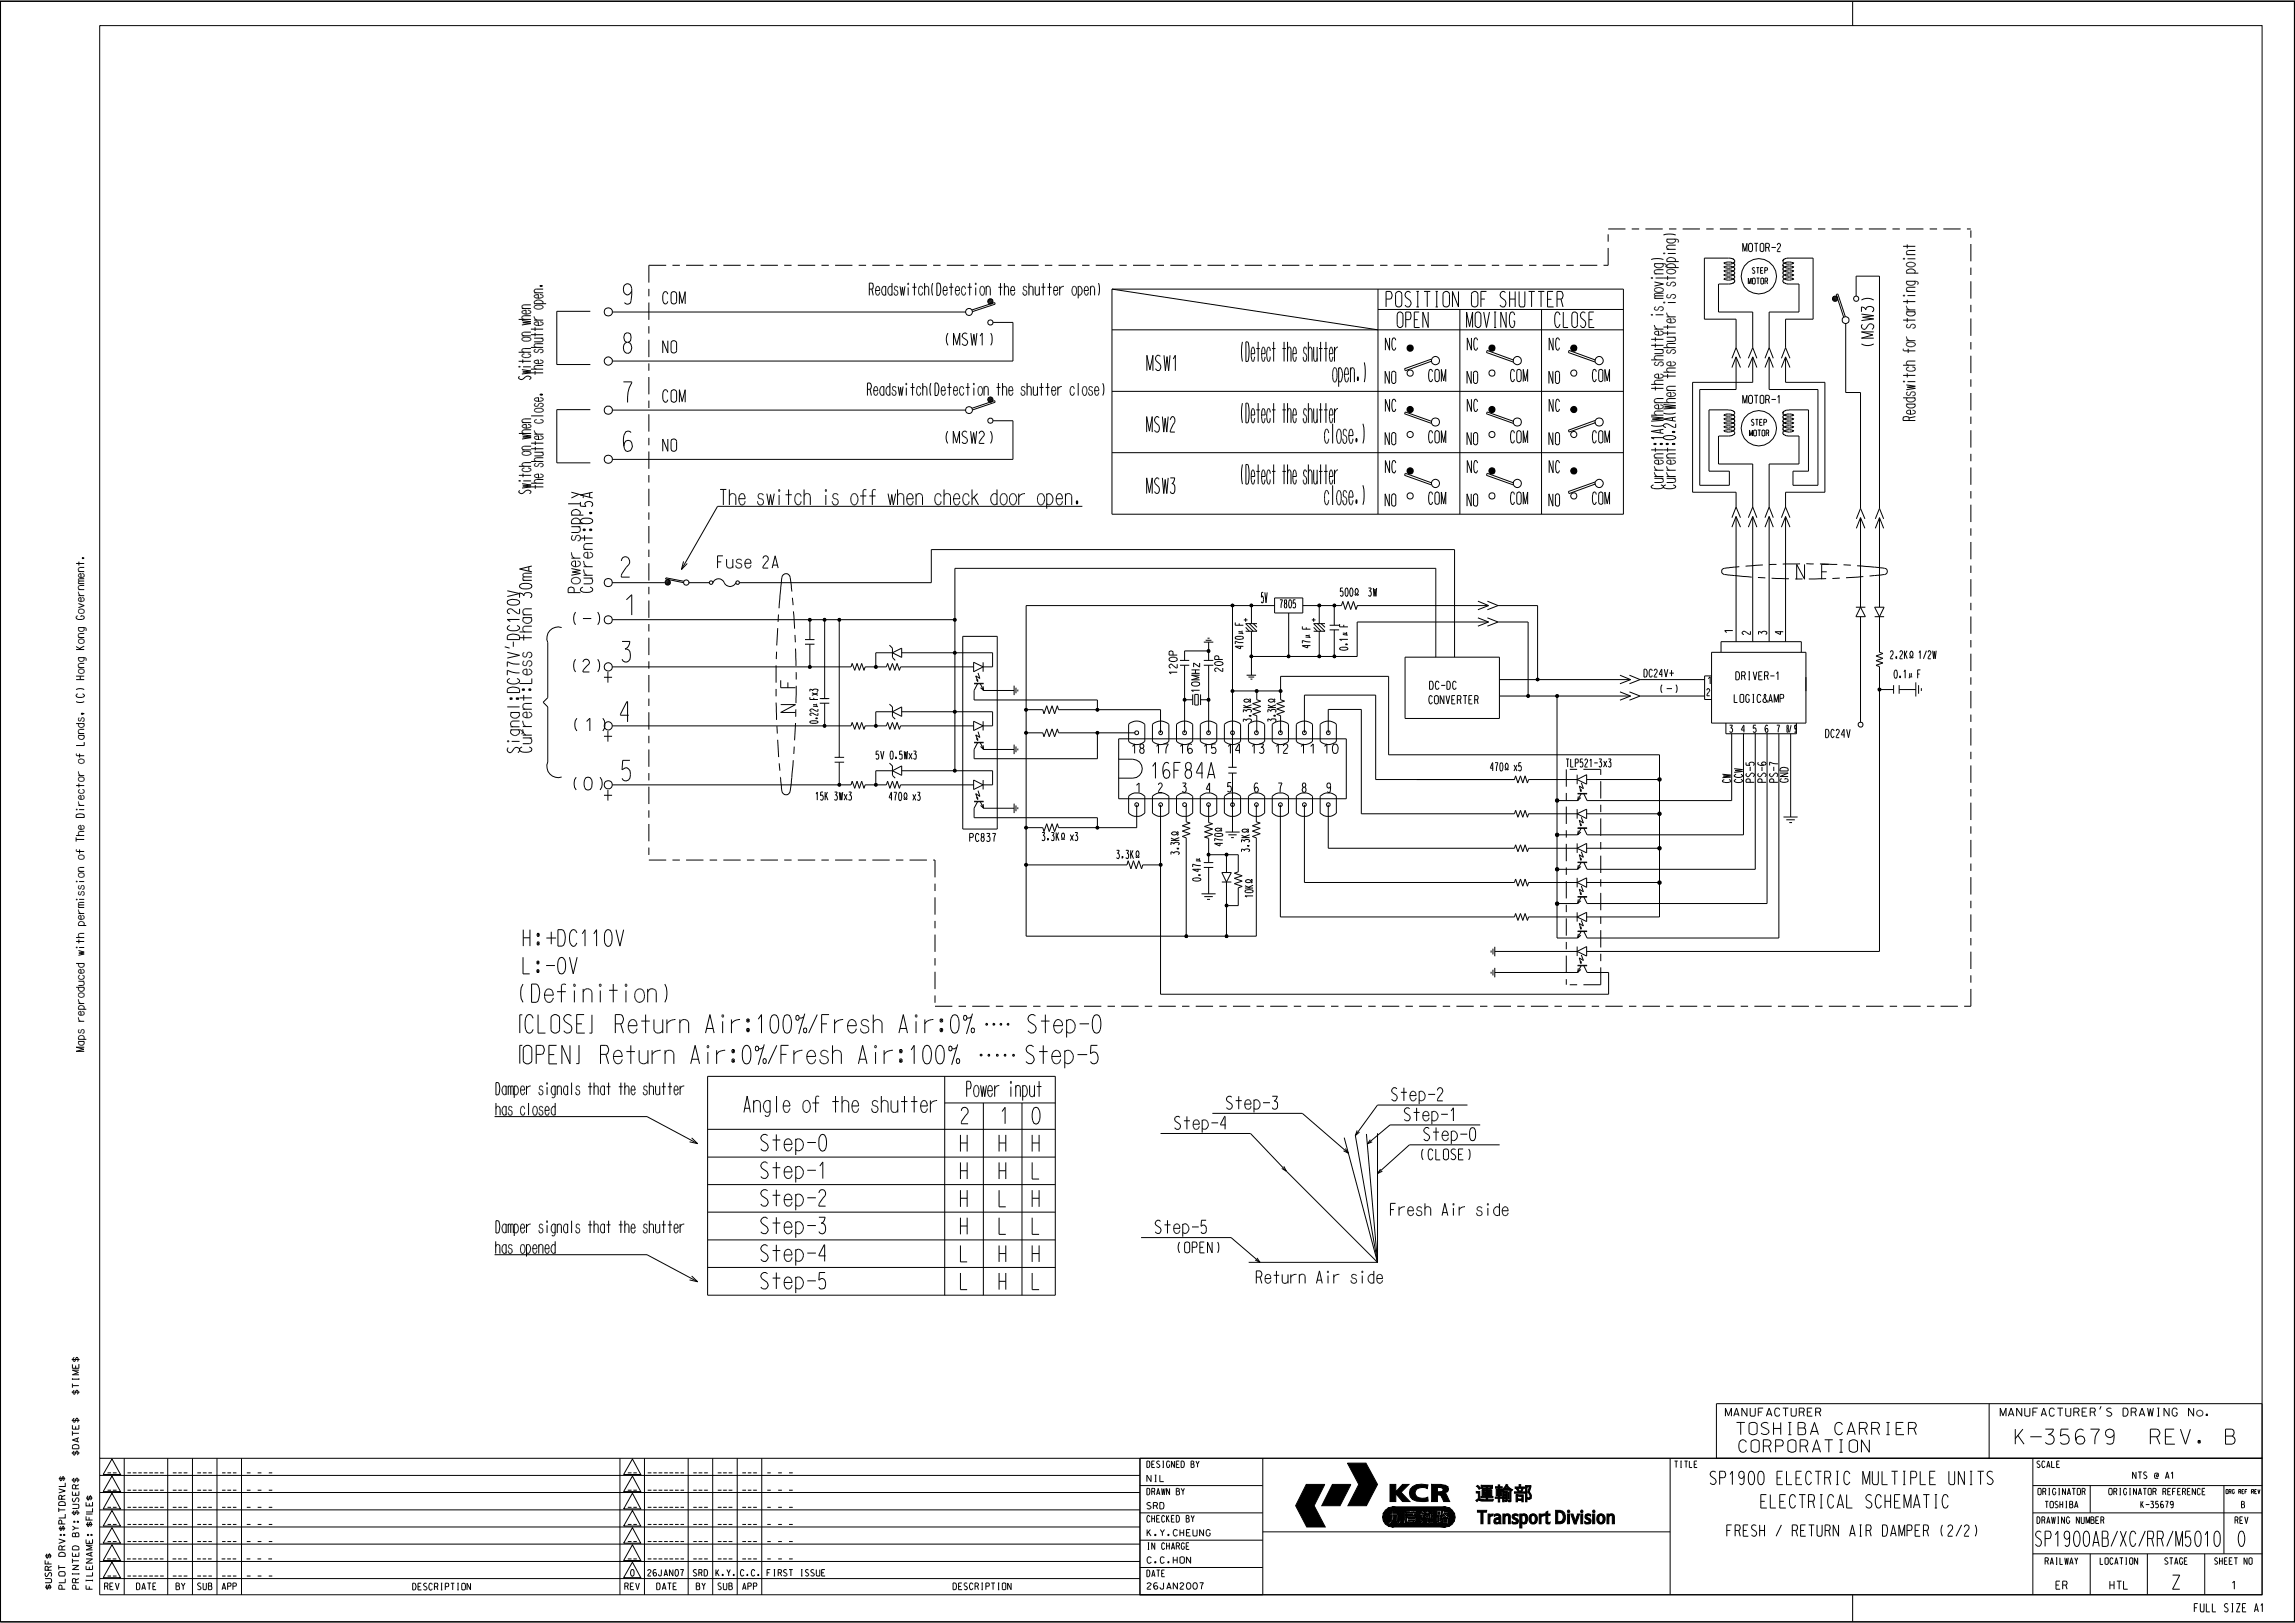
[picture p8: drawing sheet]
<svg xmlns="http://www.w3.org/2000/svg" width="420mm" height="297mm" viewBox="0 0 420 297" stroke-linecap="round" stroke-linejoin="round" font-family="sans-serif">
<defs><g id="words">
<g font-size="3.7">
<text x="114.1" y="55.7">9</text>
<text x="114.1" y="64.7">8</text>
<text x="114.1" y="73.6">7</text>
<text x="114.1" y="82.6">6</text>
<text x="113.7" y="105.6">2</text>
<text x="114.3" y="112.6">1</text>
<text x="113.9" y="121.1">3</text>
<text x="113.5" y="132.1">4</text>
<text x="113.8" y="142.9">5</text>
</g>
<g font-size="3.6">
<text x="227.1" y="66.1">(Detect the shutter</text>
<text x="243.9" y="69.9">open.)</text>
<text x="227.1" y="77.4">(Detect the shutter</text>
<text x="242.4" y="81.1">close.)</text>
<text x="227.1" y="88.6">(Detect the shutter</text>
<text x="242.4" y="92.4">close.)</text>
</g>
<g font-size="3.4">
<text x="94.9" y="183.4">(Definition)</text>
<text x="95.1" y="189">CLOSE</text>
<text x="114.7" y="189">Return Air:100%/Fresh Air:0%</text>
<text x="187.5" y="189">Step-0</text>
<text x="94.7" y="194.7">OPEN</text>
<text x="111.6" y="194.7">Return Air:0%/Fresh Air:100%</text>
<text x="186.8" y="194.7">Step-5</text>
</g>
<g font-size="3">
<text x="95.7" y="173.2">H:+DC110V</text>
<text x="95.7" y="178.2">L:-0V</text>
<text x="136.1" y="203.6">Angle of the shutter</text>
<text x="175.9" y="205.7">2</text>
<text x="183.2" y="205.7">1</text>
<text x="188.9" y="205.7">0</text>
<text x="139.2" y="215.7">Step-1</text>
<text x="139.2" y="210.6">Step-0</text>
<text x="175.8" y="210.7">H</text>
<text x="175.8" y="215.8">H</text>
<text x="182.8" y="210.7">H</text>
<text x="182.8" y="215.8">H</text>
<text x="188.9" y="210.7">H</text>
<text x="188.9" y="215.8">L</text>
<text x="139.2" y="220.7">Step-2</text>
<text x="175.8" y="220.8">H</text>
<text x="182.8" y="220.8">L</text>
<text x="188.9" y="220.8">H</text>
<text x="139.2" y="225.8">Step-3</text>
<text x="175.8" y="225.9">H</text>
<text x="182.8" y="225.9">L</text>
<text x="188.9" y="225.9">L</text>
<text x="139.2" y="230.8">Step-4</text>
<text x="175.8" y="230.9">L</text>
<text x="182.8" y="230.9">H</text>
<text x="188.9" y="230.9">H</text>
<text x="139.2" y="235.9">Step-5</text>
<text x="175.8" y="236">L</text>
<text x="182.8" y="236">H</text>
<text x="188.9" y="236">L</text>
</g>
<text font-size="2.9" x="210.8" y="142.4">16F84A</text>
<g font-size="2.8">
<text x="253.6" y="56.2">POSITION OF SHUTTER</text>
<text x="255.7" y="59.9">OPEN</text>
<text x="268.4" y="59.9">MOVING</text>
<text x="284.5" y="59.9">CLOSE</text>
<text x="209.9" y="67.8">MSW1</text>
<text x="209.8" y="79.1">MSW2</text>
<text x="131.8" y="92.4">The switch is off when check door open.</text>
<text x="209.8" y="90.3">MSW3</text>
<text x="176.9" y="200.7">Power input</text>
<text x="372.5" y="283">SP1900AB</text>
<text x="388" y="283">XC</text>
<text x="393" y="283">RR</text>
<text x="398.2" y="283">M5010</text>
<text x="409.6" y="283">0</text>
</g>
<g font-size="2.7">
<text x="328.8" y="106">N F</text>
<text x="367.5" y="264.3">K-35679</text>
<text x="390.8" y="264.3">REV. B</text>
</g>
<g font-size="2.6">
<text x="110.5" y="125.2">+</text>
<text x="110.5" y="136">+</text>
<text x="110.5" y="146.8">+</text>
<text x="397.6" y="290.8">Z</text>
</g>
<g font-size="2.5">
<text x="270" y="274.6">„B¿Ø‡¡</text>
<text x="270.3" y="278.9">Transport Division</text>
</g>
<g font-size="2.4">
<text x="224.4" y="203">Step-3</text>
<text x="254.7" y="201.4">Step-2</text>
<text x="215" y="206.7">Step-4</text>
<text x="257" y="205.1">Step-1</text>
<text x="260.6" y="208.7">Step-0</text>
<text x="211.4" y="225.7">Step-5</text>
<text x="313" y="271.7">SP1900 ELECTRIC MULTIPLE UNITS</text>
<text x="322.2" y="276">ELECTRICAL SCHEMATIC</text>
</g>
<g font-size="2.3">
<text x="104.7" y="114.3">(-)</text>
<text x="104.7" y="123">(2)</text>
<text x="104.8" y="133.8">(1)</text>
<text x="104.7" y="144.5">(0)</text>
</g>
<g font-size="2.2">
<text x="121.3" y="55.6">COM</text>
<text x="159.1" y="54">Readswitch(Detection the shutter open)</text>
<text x="121.3" y="64.6">NO</text>
<text x="172.9" y="63.2">(MSW1)</text>
<text x="253.5" y="64.1">NC</text>
<text x="268.5" y="64.1">NC</text>
<text x="283.5" y="64.1">NC</text>
<text x="253.5" y="70.2">NO</text>
<text x="261.4" y="69.8">COM</text>
<text x="268.5" y="70.2">NO</text>
<text x="276.4" y="69.8">COM</text>
<text x="283.5" y="70.2">NO</text>
<text x="291.4" y="69.8">COM</text>
<text x="121.3" y="73.6">COM</text>
<text x="158.7" y="72.4">Readswitch(Detection the shutter close)</text>
<text x="253.5" y="75.3">NC</text>
<text x="268.5" y="75.3">NC</text>
<text x="283.5" y="75.3">NC</text>
<text x="121.3" y="82.6">NO</text>
<text x="172.9" y="81.2">(MSW2)</text>
<text x="253.5" y="81.4">NO</text>
<text x="261.4" y="81.1">COM</text>
<text x="268.5" y="81.4">NO</text>
<text x="276.4" y="81.1">COM</text>
<text x="283.5" y="81.4">NO</text>
<text x="291.4" y="81.1">COM</text>
<text x="253.5" y="86.5">NC</text>
<text x="268.5" y="86.5">NC</text>
<text x="283.5" y="86.5">NC</text>
<text x="253.5" y="92.6">NO</text>
<text x="261.4" y="92.3">COM</text>
<text x="268.5" y="92.6">NO</text>
<text x="276.4" y="92.3">COM</text>
<text x="283.5" y="92.6">NO</text>
<text x="291.4" y="92.3">COM</text>
<text x="131.3" y="104">Fuse 2A</text>
<text x="90.8" y="200.4">Damper signals that the shutter</text>
<text x="90.7" y="204.1">has closed</text>
<text x="90.8" y="225.6">Damper signals that the shutter</text>
<text x="254.5" y="222.5">Fresh Air side</text>
<text x="90.7" y="229.4">has opened</text>
<text x="229.9" y="234.8">Return Air side</text>
<text x="317.8" y="262.5">TOSHIBA CARRIER</text>
<text x="318.2" y="265.7">CORPORATION</text>
</g>
<text font-size="2.1" x="316" y="281.1">FRESH / RETURN AIR DAMPER (2/2)</text>
<g font-size="2">
<text x="260" y="212.2">(CLOSE)</text>
<text x="215.4" y="229.3">(OPEN)</text>
</g>
<text font-size="1.9" x="230.9" y="110.3">5V</text>
<g font-size="1.7">
<text x="207.2" y="137.9">18</text>
<text x="211.5" y="137.9">17</text>
<text x="215.9" y="137.9">16</text>
<text x="220.3" y="137.9">15</text>
<text x="224.7" y="137.9">14</text>
<text x="229.1" y="137.9">13</text>
<text x="233.5" y="137.9">12</text>
<text x="238" y="137.9">11</text>
<text x="242.3" y="137.9">10</text>
<text x="207.8" y="145">1</text>
<text x="212" y="145">2</text>
<text x="216.4" y="145">3</text>
<text x="220.8" y="145">4</text>
<text x="224.7" y="144.9">5</text>
<text x="229.5" y="145">6</text>
<text x="233.9" y="145">7</text>
<text x="238.3" y="145">8</text>
<text x="242.8" y="145">9</text>
</g>
<g font-size="1.5">
<text x="319" y="46">MOTOR-2</text>
<text x="319" y="73.8">MOTOR-1</text>
<text x="234.2" y="111.2">7805</text>
<text x="245.3" y="109.1">500</text>
<text x="249.3" y="109.1">3W</text>
<text x="300.9" y="123.9">DC24V+</text>
<text x="317.7" y="124.4">DRIVER-1</text>
<text x="346" y="120.6">2.2K 1/2W</text>
<text x="346.6" y="124.1">0.1 F</text>
<text x="261.5" y="128.8">CONVERTER</text>
<text x="261.6" y="126.2">DC-DC</text>
<text x="303.7" y="126.8">(-)</text>
<text x="317.4" y="128.6">LOGIC&amp;AMP</text>
<text x="334.1" y="135">DC24V</text>
<text x="160.3" y="138.9">5V 0.5Wx3</text>
<text x="272.8" y="141.1">470 x5</text>
<text x="286.6" y="140.4">TLP521-3x3</text>
<text x="149.3" y="146.4">15K 3Wx3</text>
<text x="162.7" y="146.5">470 x3</text>
<text x="177.5" y="154">PC837</text>
<text x="190.7" y="153.8">3.3K x3</text>
<text x="204.3" y="157.1">3.3K</text>
<text x="315.8" y="259.2">MANUFACTURER</text>
<text x="366" y="259.2">MANUFACTURER’S DRAWING No.</text>
<text x="376.3" y="290.8">ER</text>
<text x="386.1" y="290.8">HTL</text>
<text x="408.5" y="290.8">1</text>
<text x="401.6" y="295">FULL SIZE A1</text>
</g>
<g font-size="1.3">
<text x="312.5" y="125.2">1</text>
<text x="312.4" y="127.3">2</text>
<text x="316.5" y="134">3</text>
<text x="318.7" y="134">4</text>
<text x="320.9" y="134">5</text>
<text x="323" y="134">6</text>
<text x="325.2" y="134">7</text>
<text x="327" y="134">8/ 9</text>
</g>
<g font-size="1.2">
<text x="19.7" y="269.5">__</text>
<text x="23.3" y="269.5">_______</text>
<text x="31.6" y="269.5">___</text>
<text x="36.1" y="269.5">___</text>
<text x="40.6" y="269.5">___</text>
<text x="45.2" y="269.5">_ _ _</text>
<text x="114.9" y="269.5">__</text>
<text x="118.5" y="269.5">_______</text>
<text x="126.9" y="269.5">___</text>
<text x="131.3" y="269.5">___</text>
<text x="135.8" y="269.5">___</text>
<text x="140.4" y="269.5">_ _ _</text>
<text x="19.7" y="272.7">__</text>
<text x="19.7" y="275.8">__</text>
<text x="23.3" y="272.7">_______</text>
<text x="23.3" y="275.8">_______</text>
<text x="31.6" y="272.7">___</text>
<text x="31.6" y="275.8">___</text>
<text x="36.1" y="272.7">___</text>
<text x="36.1" y="275.8">___</text>
<text x="40.6" y="272.7">___</text>
<text x="40.6" y="275.8">___</text>
<text x="45.2" y="272.7">_ _ _</text>
<text x="45.2" y="275.8">_ _ _</text>
<text x="114.9" y="275.8">__</text>
<text x="114.9" y="272.7">__</text>
<text x="118.5" y="275.8">_______</text>
<text x="118.5" y="272.7">_______</text>
<text x="126.9" y="275.8">___</text>
<text x="126.9" y="272.7">___</text>
<text x="131.3" y="275.8">___</text>
<text x="131.3" y="272.7">___</text>
<text x="135.8" y="275.8">___</text>
<text x="135.8" y="272.7">___</text>
<text x="140.4" y="275.8">_ _ _</text>
<text x="140.4" y="272.7">_ _ _</text>
<text x="209.9" y="271.1">NIL</text>
<text x="374.3" y="275.9">TOSHIBA</text>
<text x="390.3" y="270.6">NTS @ A1</text>
<text x="391.8" y="275.9">K-35679</text>
<text x="410.2" y="275.9">B</text>
<text x="19.7" y="279">__</text>
<text x="23.3" y="279">_______</text>
<text x="31.6" y="279">___</text>
<text x="36.1" y="279">___</text>
<text x="40.6" y="279">___</text>
<text x="45.2" y="279">_ _ _</text>
<text x="114.9" y="279">__</text>
<text x="118.5" y="279">_______</text>
<text x="126.9" y="279">___</text>
<text x="131.3" y="279">___</text>
<text x="135.8" y="279">___</text>
<text x="140.4" y="279">_ _ _</text>
<text x="209.9" y="276.1">SRD</text>
<text x="209.9" y="281.1">K.Y.CHEUNG</text>
<text x="19.6" y="285.3">__</text>
<text x="19.7" y="282.1">__</text>
<text x="23.2" y="285.3">_______</text>
<text x="23.3" y="282.1">_______</text>
<text x="31.6" y="285.3">___</text>
<text x="31.6" y="282.1">___</text>
<text x="36.1" y="285.3">___</text>
<text x="36.1" y="282.1">___</text>
<text x="40.6" y="285.3">___</text>
<text x="40.6" y="282.1">___</text>
<text x="45.1" y="285.3">_ _ _</text>
<text x="45.2" y="282.1">_ _ _</text>
<text x="114.9" y="285.3">__</text>
<text x="114.9" y="282.1">__</text>
<text x="118.5" y="285.3">_______</text>
<text x="118.5" y="282.1">_______</text>
<text x="126.9" y="285.3">___</text>
<text x="126.9" y="282.1">___</text>
<text x="131.3" y="285.3">___</text>
<text x="131.3" y="282.1">___</text>
<text x="135.8" y="285.3">___</text>
<text x="135.8" y="282.1">___</text>
<text x="140.4" y="285.3">_ _ _</text>
<text x="140.4" y="282.1">_ _ _</text>
<text x="209.9" y="286.1">C.C.HON</text>
<text x="19.1" y="290.9">REV</text>
<text x="19.7" y="288.4">__</text>
<text x="23.3" y="288.4">_______</text>
<text x="25" y="290.9">DATE</text>
<text x="31.6" y="288.4">___</text>
<text x="32.2" y="290.9">BY</text>
<text x="36.1" y="288.4">___</text>
<text x="36.2" y="290.9">SUB</text>
<text x="40.6" y="288.4">___</text>
<text x="40.6" y="290.9">APP</text>
<text x="45.2" y="288.4">_ _ _</text>
<text x="75.5" y="291">DESCRIPTION</text>
<text x="114.4" y="290.9">REV</text>
<text x="115.4" y="288.4">0</text>
<text x="118.5" y="288.4">26JAN07</text>
<text x="120.2" y="290.9">DATE</text>
<text x="126.9" y="288.4">SRD</text>
<text x="127.4" y="290.9">BY</text>
<text x="131" y="288.4">K.Y.</text>
<text x="131.4" y="290.9">SUB</text>
<text x="135.5" y="288.4">C.C.</text>
<text x="135.9" y="290.9">APP</text>
<text x="140.4" y="288.4">FIRST ISSUE</text>
<text x="174.4" y="290.9">DESCRIPTION</text>
<text x="209.9" y="290.8">26JAN2007</text>
</g>
<g font-size="1.1">
<text x="319.9" y="52">MOTOR</text>
<text x="320.7" y="50">STEP</text>
<text x="320.5" y="77.8">STEP</text>
<text x="320.2" y="79.8">MOTOR</text>
</g>
</g></defs>
<path d="M.1 .2h419.8v296.6h-419.8z" fill="none" stroke="#000" stroke-width=".21"/>
<g fill="none" stroke="#000" stroke-width=".18">
<path d="M0 .2h419.9v296.6h-419.9zM18.2 4.7h395.8v262.2h-395.8zM339 .2v4.5M94.9 58.5h2.3M95.5 58.7l1.7 .2-1.5 .1 1.5 .2-1.7 .3M95.5 56.5h1.7M96.6 56.8l.4 .1 .2 .3a1.08 1.08 0 0 1-1.7-.1l.2-.2 .6-.1v.7M97.2 57.8h-1.3a.36 .36 0 0 0-.3 .1 .36 .36 0 0 0-.1 .4l.4 .2M97.2 55.8h-1.3l-.3 .1-.1 .4 .4 .2M97.7 58.6h1.7M97.7 57.9l.2 .5 .4 .2M97.7 55.6h2.2"/>
<path d="M97.7 53.6h1.7M97.8 56l.5-.2a1.03 1.03 0 0 1 1.1 .3 .98 .98 0 0 1-1.4 .4l-.3-.2zM97.9 55.6l-.1-.1a.7 .7 0 0 1 1-.6l.6 .3v.2l-.2 .2M97.9 59.9v.7M98.8 52.3l.4 .1h-.3zM98.8 53.9l.5 .1 .1 .3a1.23 1.23 0 0 1-1.7-.1l.2-.2 .6-.1v.7M98.8 58.9l.5 .1 .1 .3a1.23 1.23 0 0 1-1.7-.1l.4-.3h.4v.7M98.9 52.3l.2 .1zM99.4 52.9h-1.4a.33 .33 0 0 0-.2 .3 .33 .33 0 0 0 .2 .3l.2 .1M108 57h-6.1v9.7h6.1M112.1 57.1h64.6M177.9 56.7l4.1-1.3 .1 .3-4.1 1.3"/>
<path d="M181.4 54.7l-.6 .6M181.6 54.8l-.7 .6M181.7 54.9l-.7 .7M181.7 55.3l-.3 .3M181.7 55.1l-.6 .5M181.7 59h3.7v7.1h-73.3M203.5 52.9h93.6v41.2h-93.6zM203.5 52.9l48.7 7.5M252.2 56.6h44.9M252.2 52.9v41.2M267.2 56.6v37.5M282.1 56.6v37.5"/>
<path d="M302.2 47.5l.9-.2 1.3 .2M302.2 57.6h.3l-.3 .1zM302.2 50.8l.3 .1h-.3zM302.8 59.5a.8 .8 0 0 0 .5 .7M302.8 54.6h1.6M302.8 51.6l1.6 .4-1.6 .4M302.8 50.1h1.6M302.8 48.2h1.7l.3 .1 .2 .3-.2 .2M302.9 52.8a1.05 1.05 0 0 1 1.5 .3 .94 .94 0 0 1-1.1 .4l-.4-.2zM302.9 48.2l-.1 .3a.96 .96 0 0 0 1.6 0l-.2-.3M303 57.6h1.4M303 50.9h3.7"/>
<path d="M303 56.1l-.2 .2v.3l.2 .2 .4-.1a.59 .59 0 0 1 .3-.5 .59 .59 0 0 1 .7 .1v.2a.43 .43 0 0 1-.5 .3M303.1 54.1l-.3 .2v.2l.2 .1M304.4 43l1-.2 1.3 .2M304.4 53.7h-1.4l-.2 .1v.2l.2 .1h1.4M304.4 55.3l.3 .1h-.2zM304.4 46.3l.3 .1zM304.4 49.4h-1.2a.39 .39 0 0 0-.5 .3 .39 .39 0 0 0 .4 .4M304.4 59.8h2.3M305 57.2a.8 .8 0 0 0 .5 .8M305 58h1.7M305 49h2.2M305 47.9h2.2"/>
<path d="M305 45.6h1.7M305 43.8h1.8h.2l.2 .3-.2 .3M305.1 49.5a1.24 1.24 0 0 1 1.6 .1l-.1 .3-.3 .1-.7 .1a.47 .47 0 0 1-.5-.6zM305.2 49a.29 .29 0 0 1-.1-.5 .87 .87 0 0 1 1.5 .3l-.1 .2M305.2 43.8l-.2 .3a.99 .99 0 0 0 1.7 0l-.2-.3M305.2 50.5v.7M305.2 59.5v.7M305.2 47.9a.53 .53 0 0 1 0-.7 .53 .53 0 0 1 .7-.1l.3 .1a.41 .41 0 0 1 .4 .5l-.1 .2M305.2 55.4h1.5M305.2 46.4h1.5M305.3 53.9l-.2 .1-.1 .3 .3 .2h.3a.62 .62 0 0 1 1-.5l.1 .2a.43 .43 0 0 1-.6 .4M305.3 51.6l-.2 .2-.1 .3 .3 .2 .3-.1a.62 .62 0 0 1 1-.4v.3l-.1 .2h-.4"/>
<path d="M306.1 58.3a.41 .41 0 0 1 .6 .4 .41 .41 0 0 1-.6 .4l-.8-.1-.2-.2-.1-.2 .2-.1 .6-.2v.8M306.7 44.9h-1.3l-.3 .1-.1 .2 .1 .3 .3 .1M314.5 52v5.1h6.3v6.5M314.5 52h2.1l.6-.2a.47 .47 0 0 0 .2-.6 .47 .47 0 0 0-.5-.3l-.7-.1-.7 .2 .6 .3 .8-.1a.49 .49 0 0 0 .6-.6 .49 .49 0 0 0-.6-.4l-.8-.1-.6 .2 1.1 .2 .6-.2a.41 .41 0 0 0 .2-.5 .41 .41 0 0 0-.4-.3l-.9-.1-.6 .2 .6 .2 1-.2a.46 .46 0 0 0 .3-.5 .46 .46 0 0 0-.5-.3l-.8-.1-.6 .2 .9 .2 1-.3a.65 .65 0 0 0-.8-.8h-.8l-.3 .2 .4 .1h.8l.6-.2a.53 .53 0 0 0 0-.6 .53 .53 0 0 0-.6-.2l-4.8-.1v11.2h5.8v5.2M335.4 54.6l.5 .5M335.4 54.5l.6 .6M335.4 54.9l.1 .1M335.5 54.3l.7 .7M335.6 54.3l.7 .6M335.7 54.2l.6 .5M336 54.2l.3 .3M337.7 57.9l-1.4-4.1-.3 .1 1.4 4.1"/>
<path d="M337.8 59.2v12.6h2.7v21.2M339.7 54.2v-3.7h4.3v42.5M340.7 57.1v-.9a.83 .83 0 0 1 .8 .5 .72 .72 0 0 1 .7-.6 .72 .72 0 0 1 .7 .6l-.3 .4M340.7 54.9a2.22 2.22 0 0 1 2.2 0M340.7 57.5l2.2 .3-2 .3 2 .3-2.2 .3M340.8 59.3l-.1 .5 .1 .3 .3 .2 .4-.2 .5-.7a.57 .57 0 0 1 .6-.1 .57 .57 0 0 1 .3 .6l-.3 .4M348.3 54.1l.2-.1 .1 .1zM348.3 47.4l.3-.1-.1 .1zM348.3 58.6h2.2M348.3 55.2h2.2M348.3 45.1h2.2M348.9 50h2.2"/>
<path d="M348.9 57.1h1.6M348.9 56.7h1.6M348.9 56a.77 .77 0 0 0 .5 .7M348.9 53.3h1.6M348.9 51.5h1.7l.3 .1 .2 .2-.2 .3M348.9 46.6h1.6M349 48.1a.95 .95 0 0 1 1.5 .4l-.5 .3h-.6a.42 .42 0 0 1-.5-.2 .42 .42 0 0 1 .1-.5zM349 44.7v.8M349 54.9v.7M349 58.2v.8M349 50a.41 .41 0 0 1-.1-.5 .41 .41 0 0 1 .5-.2l.5-.1 .6 .3-.1 .5M349.1 51.5l-.2 .3a.96 .96 0 0 0 1.6 0l-.2-.3"/>
<path d="M349.1 57.1l-.2 .3a.95 .95 0 0 0 1.6 0l-.2-.3M349.1 54.1h1.4M349.1 47.4h1.4M349.1 59.3l-.2 .2v.3a.45 .45 0 0 0 .5 .1 .45 .45 0 0 0 .3-.4l.5-.2 .3 .3v.2l-.1 .2-.4 .1M350.5 52.6l-1.5 .1a.37 .37 0 0 0-.1 .4 .37 .37 0 0 0 .4 .2M350.5 45.8l-1.5 .1a.37 .37 0 0 0-.1 .5 .37 .37 0 0 0 .4 .2M94.9 67.1h.3zM94.9 66.1h2.3M94.9 64.5h2.3M95 79.3h2.2M95.1 68.9l-.2 .3a.61 .61 0 0 0 .8 .2l.5-.5a.64 .64 0 0 1 1 .3l-.3 .3M95.5 67.6l1.7 .3-1.5 .2 1.5 .1"/>
<path d="M95.5 61.5h1.7M95.5 61.9l.6-.2h.5a.34 .34 0 0 1 .5 .2 .34 .34 0 0 1-.1 .4l-1.1 .1-.4-.2zM95.5 79.5l1.7 .3-1.5 .2 1.5 .1-1.7 .2M95.5 77.3h1.7M95.7 65.8v.7M95.7 67.1h1.5M96 64.8l-.5 .2 .2 .3a1.25 1.25 0 0 0 1.4-.1l.1-.1-.3-.3h-.3M96.6 77.7l.4 .1 .2 .2a1.02 1.02 0 0 1-1.7-.1l.2-.1 .6-.1v.6M97.2 60.2h2.2M97.2 63.6h2.2M97.2 68.2l-1.7 .2M97.2 63.8h-1.4l-.3 .2v.2l.4 .3"/>
<path d="M97.2 60.8h-1.3l-.3 .1-.1 .4 .4 .2M97.2 68.2h2.2M97.2 67.6h2.2M97.2 61.2h2.2M97.2 78.6h-1.3l-.3 .2a.3 .3 0 0 0 0 .3 .3 .3 0 0 0 .2 .2M97.2 76.7h-1.2l-.4 .1-.1 .4 .4 .1M97.2 76.1h2.2M97.7 61.9h1.7M97.8 78.8l.2 .4 .3 .2M97.8 79.4h1.6M97.8 74.9h.1a1.24 1.24 0 0 1 1.5 .1v.2l-.3 .2h-.9l-.4-.2zM97.9 60.9v.6"/>
<path d="M97.9 67.9v.7M98 63.9l-.2 .1-.1 .3a.51 .51 0 0 0 .8 .1v-.3a.54 .54 0 0 1 .9 0v.2l-.2 .2h-.4M98 73.8l-.2 .2 .1 .3a.51 .51 0 0 0 .7-.4l.4-.1 .4 .2v.2l-.2 .2h-.3M98.2 76.8l-.3 .1-.1 .2a1.08 1.08 0 0 0 1.6 0v-.2l-.5-.1M98.8 72.2l.3-.1 .2 .2h-.3zM98.8 65.9l.5 .1 .1 .3a1.23 1.23 0 0 1-1.7-.1l.2-.2 .6-.1v.6M98.9 72.8l.5 .1v.2a1.13 1.13 0 0 1-1.6 .1l.1-.3 .7-.1v.6M98.9 79.7l.4 .2 .1 .2a1.1 1.1 0 0 1-1.6 0l.2-.2 .6-.2v.7M99 72.2l.1 .1zM99 61.9h.1M99.2 61.9l.2 .2-.1 .4-1.6 .1M99.4 66.9h-1.2a.36 .36 0 0 0-.4 .1 .36 .36 0 0 0 0 .4l.4 .2"/>
<path d="M99.4 62.9h-1.4l-.3 .4 .5 .3M108 75h-6.1v9.7h6.1M112.1 75h64.6M177.9 74.7l4.1-1.4 .1 .3-4.1 1.4M181.7 73.3l-.3 .3M181.7 77h3.7v7.1h-73.3M181.7 73.1l-.5 .5M203.5 60.4h93.6M203.5 71.6h93.6M257.9 63.7l.2-.1 .1 .1-.1 .1zM257.9 75l.2-.2 .1 .2zM261.9 65.7l-4.9 1.8 .2 .3 4.8-1.7"/>
<path d="M262 77.1l-4.8-1.7-.2 .3 4.9 1.8M272.9 63.7l.1-.1 .2 .1-.2 .1zM273 74.8l.2 .2h-.2h-.1zM277 65.9l-4.8-1.8-.2 .4 4.9 1.7M277 77.1l-4.8-1.7-.2 .3 4.9 1.8M287.9 63.7l.1-.1 .1 .1-.1 .1zM288 74.8v.2h-.1zM291.9 77l-4.9 1.7 .1 .4 4.9-1.8M292 65.9l-4.9-1.8-.1 .4 4.9 1.7M302.2 77.8l.9 .2 1.3-.2M302.2 76.3l2.2 .2-2 .2 2 .2-2.2 .2M302.2 76h2.2"/>
<path d="M302.2 71.1h2.2M302.2 70.3h2.2M302.2 65.9h2.2M302.2 63.2h2.2M302.2 62.1h2.2M302.8 73.7h3.9M302.8 64h1.6M302.8 60.2h1.6M302.9 61.7v.8M302.9 62.9v.7M302.9 70.7v.7M303 66.2l-.2 .2v.3l.2 .2 .4-.1a.62 .62 0 0 1 .9-.4l.1 .3-.2 .2h-.3"/>
<path d="M303.8 78.7v.5M303.9 74.1l.4 .1 .1 .2a.96 .96 0 0 1-1.6 0l.3-.3h.4v.7M303.9 68.4l.3 .2 .2 .2M303.9 60.6l.3 .1 .2 .2M304 64a.38 .38 0 0 1 .4 .3 .38 .38 0 0 1-.4 .4h-1.2M304.4 75.6l1 .2 1.3-.2M304.4 60.9a1.02 1.02 0 0 1-1.6 0l.1-.2 .6-.1v.7M304.4 65.1h-1.4l-.1 .1a.38 .38 0 0 0-.1 .4 .38 .38 0 0 0 .3 .3M304.4 68.8a1.02 1.02 0 0 1-1.6 0l.3-.3 .4-.1v.8M304.4 69.6h-1.3a.38 .38 0 0 0-.4 .4 .38 .38 0 0 0 .4 .3M304.4 75.2h-1.4l-.1 .1a.38 .38 0 0 0-.1 .5 .38 .38 0 0 0 .3 .2M304.4 78.6l-2.2 .3 2.2 .4"/>
<path d="M304.4 72.9l-1.5 .1-.2 .3 .1 .2 .3 .2M304.4 74l2.3 .2-2.1 .3 2.1 .2-2.3 .1M304.4 68.8h2.3M304.4 68.1h2.3M304.4 63.6h2.3M304.4 60.9h2.3M304.5 79.9l.9-.2a1.16 1.16 0 0 1 1.3 .4 1.98 1.98 0 0 1-2.3 0zM305 73.2v.1M305 73.3l.1 .3 .3 .1M305 71.4h1.7M305 61.7h1.7M305.2 60.6v.7"/>
<path d="M305.2 68.4v.8M305.3 64l-.2 .1-.1 .4 .3 .1h.3a.62 .62 0 0 1 1-.5l.1 .2a.44 .44 0 0 1-.6 .4M306.1 79l.3-.1 .1 .2-.3 .1zM306.1 76.4v.6M306.1 71.8l.5 .2 .1 .2a1.04 1.04 0 0 1-1.7 0l.1-.2 .7-.2v.8M306.1 66.2a.37 .37 0 0 1 .5 .3 .37 .37 0 0 1-.3 .4h-1l-.2-.2v-.3l.7-.2v.8M306.2 79l.1 .1zM306.4 61.7a.39 .39 0 0 1 .3 .5 .39 .39 0 0 1-.5 .3h-1.2M306.7 77.5v.7a2.02 2.02 0 0 1-1.5-.6l-.7 .1v.4l.4 .1M306.7 70.7h-1.3a.38 .38 0 0 0-.4 .3 .38 .38 0 0 0 .4 .4M306.7 72.9h-1.3l-.4 .3M306.7 62.9h-1.4l-.2 .1a.38 .38 0 0 0-.1 .4 .38 .38 0 0 0 .4 .2"/>
<path d="M306.7 67.3h-1.4a.39 .39 0 0 0-.3 .5 .39 .39 0 0 0 .4 .3M306.7 76.3l-2.3 .4 2.3 .4M314.5 79.8v5.1h6.3v7.9M317.7 65.3v6h-6.6v17.5h5.4v-2.6h-3.7v-11.2h3.5l.9 .2a.44 .44 0 0 1 .2 .6 .44 .44 0 0 1-.5 .3h-.9l-.5-.2 .5-.1h.7l.5 .2a.48 .48 0 0 1 .2 .6 .48 .48 0 0 1-.5 .2l-1 .1-.4-.2 .1-.1 .4-.1 1 .1 .4 .2 .1 .4-.8 .4h-.8l-.4-.2 .6-.2h.6l.5 .2a.48 .48 0 0 1 .2 .6 .48 .48 0 0 1-.6 .3h-.6l-.7-.2 .6-.2 1.1 .2a.49 .49 0 0 1 .2 .6 .49 .49 0 0 1-.6 .3l-.7 .1-.6-.2 .6-.3 1 .2a.45 .45 0 0 1 .4 .5 .45 .45 0 0 1-.6 .4l-2.4 .1M317.7 63.6l-.8 2M317.7 63.6l.8 2M317.7 65.3l-.8 2M317.7 65.3l.8 2M320.8 65.3v4.7h-11v20.1h7.9v2.7M320.8 63.6l-.8 2M320.8 63.6l.7 2M320.8 65.3l-.8 2"/>
<path d="M320.8 65.3l.7 2M323.8 65.3v6h8.9v17.5h-4.6v-2.6h2.9v-11.2h-3.6l-.6 .1-.3 .2a.42 .42 0 0 0-.2 .5 .42 .42 0 0 0 .5 .3h.9l.6-.2-.6-.1h-.7l-.4 .1a.44 .44 0 0 0-.3 .6 .44 .44 0 0 0 .5 .3l1 .1 .5-.2-.6-.2h-.6l-.6 .2a.45 .45 0 0 0-.2 .5 .45 .45 0 0 0 .5 .3l1 .1 .5-.2-.6-.2h-.6l-.5 .2a.46 .46 0 0 0-.3 .5 .46 .46 0 0 0 .6 .4h.6l.8-.2-.6-.2h-.5l-.7 .3a.47 .47 0 0 0-.1 .5 .47 .47 0 0 0 .5 .3l.7 .1 .7-.2-.6-.3h-.5l-.7 .3a.46 .46 0 0 0-.2 .5 .46 .46 0 0 0 .6 .3l2.3 .1v5.1h-5.4v7.9M323.8 63.6v-6.5h5.4v-5.1h-2.1l-.6-.2a.46 .46 0 0 1-.2-.6 .46 .46 0 0 1 .6-.3l.6-.1 .8 .2-.6 .3-1.1-.2a.46 .46 0 0 1-.3-.6 .46 .46 0 0 1 .6-.3l.7-.1 .7 .2-.6 .2-1-.1a.47 .47 0 0 1-.4-.5 .47 .47 0 0 1 .6-.4l.8-.1 .6 .2-1.1 .2-.8-.3a.46 .46 0 0 1 0-.5 .46 .46 0 0 1 .5-.2l.8-.1 .6 .2-1 .2-.5-.1-.4-.2a.53 .53 0 0 1 0-.6 .53 .53 0 0 1 .6-.2h.7l.6 .2-.5 .1-1.2-.1a.45 .45 0 0 1-.3-.5 .45 .45 0 0 1 .5-.4l5-.1v11.2h-5v5.2M323.8 63.6l-.8 2M323.8 63.6l.7 2M323.8 65.3l-.8 2M323.8 65.3l.7 2M326.8 65.3v4.7h7.2v20.1h-7.2v2.7M326.8 63.6l-.8 2M326.8 63.6l.8 2M326.8 65.3l-.8 2M326.8 65.3l.8 2"/>
<path d="M340.7 62.9a2.22 2.22 0 0 0 2.2 0M342.9 60.7h-2.2l2.1 .6-2.1 .6h2.2M348.3 72.8h2.2M348.3 68.7h2.2M348.3 66.8h2.2M348.4 63.8l-.1 .2 .1 .2h2.1M348.4 69.8l.2 .1-.3-.1zM348.9 73.9h1.6M348.9 70.4l1.6 .3-1.5 .2 1.5 .2-1.6 .2M348.9 62.3h1.6M348.9 61.6a.77 .77 0 0 0 .5 .7M349 62.7a.95 .95 0 0 1 1.5 .4l-.5 .3h-.6a.42 .42 0 0 1-.5-.2 .42 .42 0 0 1 .1-.5z"/>
<path d="M349 68.3v.8M349.1 73.9l-.2 .3a.95 .95 0 0 0 1.6 0l-.2-.3M349.1 72.8l-.2 .1a.86 .86 0 0 0 .7 .7 .86 .86 0 0 0 .9-.3v-.4l-.2-.1M349.1 69.8h1.4M349.1 71.7l-.2 .2v.3a.45 .45 0 0 0 .5 .1 .45 .45 0 0 0 .3-.5l.5-.1 .3 .3v.2l-.1 .2h-.4M349.2 63.8v.8M349.3 67.2l-.4 .2v.3a1.25 1.25 0 0 0 1.6 0v-.4l-.5-.1M349.4 76.5a.71 .71 0 0 0-1.1 0v.5h2.2M349.4 76.5v.5M350 75l.5 .3a.78 .78 0 0 1-1 .5l-.6-.2 .1-.4 .6-.2v.8M350.5 66.1h-1.4a.39 .39 0 0 0-.2 .4 .39 .39 0 0 0 .4 .3M350.5 76.2l-1.1 .3"/>
<path d="M95 88h.2zM95 87h2.2M95 85.3h2.2M95.1 89.7l-.1 .4a.6 .6 0 0 0 .8 .1l.4-.4a.62 .62 0 0 1 1 .3l-.3 .2M95.5 82.3h1.7M95.5 88.5l1.7 .3-1.5 .1 1.5 .2M95.6 82.8l1-.2a.36 .36 0 0 1 .5 .1 .36 .36 0 0 1-.1 .5l-.4 .1a1.11 1.11 0 0 1-1-.2zM95.7 86.6v.7M95.8 88h1.4M96 85.6l-.5 .2v.3l.5 .2h.7l.5-.3-.1-.2-.5-.2M97.2 89.1l-1.7 .2M97.2 84.7h-1.3l-.3 .1-.1 .3 .4 .2"/>
<path d="M97.2 81.7h-1.2l-.4 .1-.1 .4 .4 .1M97.2 89.1h2.2M97.2 88.4h2.2M97.2 84.4h2.2M97.2 82.1h2.2M97.2 81.1h2.2M97.8 82.8h1.6M98 80.8v.6M98 81.8v.6M98 88.8v.6M98 84.8l-.2 .1v.3a.46 .46 0 0 0 .7 0 .5 .5 0 0 1 .4-.4 .5 .5 0 0 1 .5 .3l-.2 .3h-.3M98.9 86.7l.4 .2 .1 .2a1.02 1.02 0 0 1-1.6-.1l.2-.1 .6-.2v.8"/>
<path d="M99.1 82.8a.34 .34 0 0 1 .3 .3 .34 .34 0 0 1-.4 .3h-1.2M99.4 87.7h-1.2l-.3 .2-.2 .2 .5 .3M99.4 83.8h-1.2l-.3 .1-.2 .2 .5 .3M104 92.2h2.2M104.6 96.4h1.6M104.6 95.8h2.2M104.6 94.3h2.2M104.6 90.1l2.1 .6v.4M104.7 95.8a.62 .62 0 0 1-.1-.6 .62 .62 0 0 1 .6-.4 .77 .77 0 0 1 1 .8l-.2 .2M104.7 94.3a.74 .74 0 0 1 .3-1 .74 .74 0 0 1 1 .2 .49 .49 0 0 1 0 .8M104.8 98l-.2 .5 .1 .3a.53 .53 0 0 0 .5-.1 .53 .53 0 0 0 .2-.5l.3-.3 .4 .2 .1 .2v.4l-.2 .2-.3 .1M105.9 96.4a.58 .58 0 0 1 .3 .6 .58 .58 0 0 1-.4 .4h-1.2"/>
<path d="M105.9 90.5l-1.3 .6M106.2 91.9v.7l1 .1-.1-.3a.7 .7 0 0 1 1.1-.5 .46 .46 0 0 1 .3 .4 .46 .46 0 0 1-.3 .4M106.2 98.5h2.3M106.3 95.1a1.78 1.78 0 0 1 2.2 .1v.2a1.67 1.67 0 0 1-2.3 0zM106.7 96.9l.3-.1 .1 .2-.3 .1zM106.8 96.9l.2 .1zM107 97.9v1.1M107.9 96.9l.3-.1 .1 .2-.3 .1zM107.9 93.8h.4v.1l-.3 .1zM107.9 90.2v.8M108 93.8l.1 .1zM108 96.9l.2 .1z"/>
<path d="M108.5 99.5h-1.3a.54 .54 0 0 0-.4 .5 .54 .54 0 0 0 .4 .5M108.5 90.1l-2.3 .5 2.3 .5M198.1 92.7h-66.8l-6.6 11.5M203.5 82.8h93.6M257.9 86.2l.2-.1 .1 .1-.1 .1zM262 88.4l-4.8-1.8-.2 .4 4.9 1.7M273 86.1l.2 .1-.2 .1-.1-.1zM277 88.4l-4.8-1.8-.2 .4 4.9 1.7M287.9 86.2l.1-.1 .1 .1-.1 .1zM291.9 88.2l-4.9 1.7 .1 .4 4.9-1.7M302.2 82.3h4.5M302.6 88.7l-.3 .2-.1 .2a1.27 1.27 0 0 0 1.3 .3h.5l.4-.3-.1-.2-.3-.2"/>
<path d="M302.7 81.2l.3-.1 .1 .2-.3 .1zM302.8 87.5h1.6M302.8 87.2h1.6M302.8 86.4a.8 .8 0 0 0 .5 .8M302.8 85.3a.69 .69 0 0 0 .5 .8M302.8 86.1h1.6M302.8 83.8h1.6M302.8 81.2l.1 .1zM302.9 81.9v.8M303.8 81.2l.3-.1 .1 .2h-.4zM303.9 84.2l.4 .2 .1 .1a1.04 1.04 0 0 1-1.6 .1l.1-.3 .6-.1v.8M304 81.2h.1z"/>
<path d="M304 87.5l.4 .3-.1 .4-1.5 .1M304.4 83h-1.2a.39 .39 0 0 0-.5 .4 .39 .39 0 0 0 .4 .4M304.4 80.1h-2.2l.5 .2M304.8 88.7l-.3 .2-.1 .2a1.27 1.27 0 0 0 1.3 .3h.5l.5-.3-.1-.2-.4-.2M304.9 81.2l.3-.1 .1 .2-.3 .1zM305 87.5h1.7M305 87.2h1.7M305 86.1h1.7M305 83.8h1.7M305 86.4a.8 .8 0 0 0 .5 .8M305 85.3a.69 .69 0 0 0 .5 .8M305.1 81.2l.1 .1z"/>
<path d="M305.2 81.9v.8M306.1 81.2l.3-.1 .1 .2-.3 .1zM306.1 84.2l.5 .2 .1 .1a1.04 1.04 0 0 1-1.7 .1l.2-.3 .6-.1v.8M306.2 81.2l.2 .1zM306.3 87.5a.43 .43 0 0 1 .3 .6l-.4 .2h-1.2M306.7 83l-1.5 .1-.2 .3 .1 .3 .3 .1M317.7 92.8l-.8 1.9M317.7 92.8l.8 1.9M317.7 94.5l-.8 2M317.7 94.5l.8 2M317.7 94.5v22.9M320.8 92.8l-.8 1.9"/>
<path d="M320.8 92.8l.7 1.9M320.8 94.5l-.8 2M320.8 94.5l.7 2M320.8 94.5v22.9M323.8 92.8l-.8 1.9M323.8 92.8l.7 1.9M323.8 94.5l-.8 2M323.8 94.5l.7 2M323.8 94.5v22.9M326.8 92.8l-.8 1.9M326.8 92.8l.8 1.9M326.8 94.5l-.8 2"/>
<path d="M326.8 94.5l.8 2M326.8 94.5v22.9M340.5 93l-.8 1.9M340.5 93l.8 1.9M340.5 94.7l-.8 2M340.5 94.7l.8 2M340.5 94.7v16.4M344 93l-.8 1.9M344 93l.7 1.9M344 94.7l-.8 2M344 94.7l.7 2M344 94.7v16.4"/>
<path d="M13.9 118.9h1.5M13.9 118.3l1 .6M13.9 103.1h1.5M14.2 112.7l-.2 .1-.1 .3a.66 .66 0 0 0 .9 .3h.3l.3-.3v-.3l-.3-.1h-.3v.2M14.4 108.3v.4l.3 .3M14.4 114.8h1.1a.36 .36 0 0 1 .2 .6M14.4 116.7h1M14.4 110.4l1 .4-1 .4M14.4 109h1M14.4 107.9h1M14.4 106.8h1M14.4 104.6h1"/>
<path d="M14.4 117.1a.53 .53 0 0 1 .7-.2 .53 .53 0 0 1 .2 .7l-.2 .2-.5-.1-.2-.2zM14.4 102.8v.7M14.4 111.6a.52 .52 0 0 1 .7-.2 .52 .52 0 0 1 .2 .7l-.2 .2-.5-.1-.2-.2zM14.5 114.8l-.1 .5 .3 .3h.4l.2-.2 .1-.4-.1-.2M14.6 106.3l-.2 .2v.2l.1 .1M15.1 104.9a.39 .39 0 0 1 .3 .5 .39 .39 0 0 1-.5 .3 .43 .43 0 0 1-.4-.1 .43 .43 0 0 1-.1-.5l.4-.2v.8M15.1 109.3a.36 .36 0 0 1 .3 .3 .36 .36 0 0 1-.2 .4 .48 .48 0 0 1-.6 .1 .48 .48 0 0 1-.2-.6l.4-.2v.8M15.1 102.1l.2 .1h-.2zM15.1 102.1l.1 .1zM15.4 105.9l-1 .1 .1 .3h.9M15.4 118.2l-.8 .5M15.4 115.9l-1 .1a.4 .4 0 0 0 .2 .7"/>
<path d="M15.4 107.1h-.8a.39 .39 0 0 0-.3 .4 .39 .39 0 0 0 .3 .4M15.4 103.8l-1 .1v.5l.2 .2M92.4 118.4l.9 .2M92.8 119.4l2.3 .5-2.3 .5M92.8 108.1l2.3 .5-2.3 .6M92.9 109.9a1.93 1.93 0 0 1 2.2 .2v.2a1.84 1.84 0 0 1-2.2 .2zM93 116.2a1.91 1.91 0 0 1 2.1 .2v.6h-2.3v-.6zM93.3 114.5l-.4 .2-.1 .3a1.67 1.67 0 0 0 2.3 0l-.1-.3-.4-.2M93.9 117.4v1M95.1 111.4v.9h-.4l-1.1-.8a.48 .48 0 0 0-.7 .1 .48 .48 0 0 0 .4 .7M95.1 109.4v-.9a.83 .83 0 0 1 .8 .5 .73 .73 0 0 1 .7-.6 .73 .73 0 0 1 .7 .6l-.3 .4M95.1 113.4h-2.3l.6 .3"/>
<path d="M95.1 116.7h2.2M95.1 115.6h2.2M95.2 107a2.18 2.18 0 0 1 2 0l.1 .3a1.67 1.67 0 0 1-2.2 0zM95.7 113h1.6M95.7 112.5h1.6M95.7 106.2h1.6M95.8 116.2v1M95.9 113l-.2 .2a.82 .82 0 0 0 .4 .8 .82 .82 0 0 0 1-.1l.2-.5-.2-.4M95.9 119.4l-.2 .1v.5a.46 .46 0 0 0 .6 .2 .71 .71 0 0 1 .7-.8l.3 .3v.3l-.3 .3h-.2M95.9 105.5l.1 .1M96 105.6l-.3 .2v.2l.2 .2M96.8 103.7v.8"/>
<path d="M97.3 114.6h-1.2a.54 .54 0 0 0-.4 .5 .54 .54 0 0 0 .4 .5M97.3 104.9h-1.3a.35 .35 0 0 0-.3 .5l.2 .1 1.4 .1M97.3 111.4h-1.2a.57 .57 0 0 0-.4 .6 .57 .57 0 0 0 .4 .5M97.3 103.6l-2.2 .5 2.2 .5M102.8 114.8a2.05 2.05 0 0 0-2.2 .6 2.05 2.05 0 0 0-.4 2.2v10.1l-.8 .8 .8 .9v10a2.05 2.05 0 0 0 .4 2.2 2.05 2.05 0 0 0 2.2 .6M104.6 104l1.6 .4-1.5 .3 1.5 .2-1.6 .4M104.6 102.1h1.6M104.6 101.1a1.04 1.04 0 0 0 .5 1M104.7 105.9a.88 .88 0 0 1 1.5 .5l-.2 .3-.3 .1a.99 .99 0 0 1-1.1-.3v-.3zM105.1 108.4l-.1-.8-.4-.2-.5 .2-.1 .8h2.2M105.7 102.6l.4 .2a.43 .43 0 0 1 0 .7 .81 .81 0 0 1-.9 .3 .81 .81 0 0 1-.6-.8l.1-.2 .6-.2v1.1M106.7 107.4l-.4 .2-.1 .4a1.67 1.67 0 0 0 2.3 0l-.1-.4-.4-.2"/>
<path d="M106.8 103.7h1.7M106.8 105.8h1.7M106.8 105.3h1.7M106.8 104.2a1.04 1.04 0 0 0 .6 1.1M106.8 102.6v.3a.87 .87 0 0 0 .6 .8M106.8 100.5h1.7M107.9 101a.52 .52 0 0 1 .5 .5 .52 .52 0 0 1-.3 .6 .77 .77 0 0 1-1.3-.6l.2-.3 .6-.2v1.1M108.1 105.8a.55 .55 0 0 1 .4 .5 .55 .55 0 0 1-.5 .5h-1.2M112.1 106.6h9.6M112.1 113.4h62.7M122.2 106.1l-.5 .5M122.4 106.1l-.6 .7"/>
<path d="M122.5 106.2l-.7 .7M122.6 106.3l-.7 .7M122.7 106.7l-.4 .4M122.7 106.5l-.6 .6M125.1 102.7l-.4 1.5M125.1 106.4l-3.2-.7-.1 .2 3.3 .7M125.8 103.1l-1.1 1.1M126.1 106.6h3.7M130.5 106.6a1.17 1.17 0 0 1 1.2-.7 1.17 1.17 0 0 1 1 1 1.14 1.14 0 0 0 2-.3M135.3 106.6h35.1v-6h95.8v19.7M147.3 117h1.8M147.3 117.9h1.8"/>
<path d="M148.1 113.4h.2l-.1 .1zM148.1 113.4h.2zM148.3 113.4h.1M148.2 113.4v3.6M148.2 117.9v4.1M150.8 113.4h.2l-.1 .1zM150.8 113.4h.2zM150.9 113.4h.1M150.9 113.4v14.4M153.5 113.4h.2l-.1 .1zM153.6 113.4h.1M153.6 113.4v.1z"/>
<path d="M153.6 113.4v25.2M162.8 118.1l.5 .5v1.7l.5 .6M163.3 119.5l1.7-.9v1.7zM163.3 119.5h-3v2.5M165 119.5h16.7v2.5h-1.8M174.6 113.4l.2-.1 .1 .1-.1 .1zM174.7 119.5h.1zM174.7 113.4h.1zM174.8 119.5h.1M174.8 119.3l.1 .2-.1 .1-.2-.1zM174.8 113.4h.1M176.2 116.4h6.3v35.3h-6.3z"/>
<path d="M214.7 119.9l-.1-.7-.2-.1-.4 .1v.7h1.4M220.3 117.5h1.7M220.6 117.2h1.1M221 116.8h.4M221.1 119.1h.2l-.1 .1zM221.1 119.1h.1zM221.2 119.1h.1M221.2 117.5v3.4M221.2 119.1h-4.4v1.8M225.5 110.8h.1zM225.6 110.8h.1M225.6 110.7l.1 .1-.1 .1z"/>
<path d="M225.6 110.8v29.6M226.1 113.9v.5h1.4M226.1 116.6l.6-.2a.63 .63 0 0 1 .8 .3l-.3 .3h-.5l-.6-.1zM226.7 115.9h.5M226.7 115.6h.5M226.8 114.1v.3M227 118.2v.5l-.9-.4h1.4M227.2 115.9l.3 .1M227.2 115.6v.3M227.2 115.4v.2M227.5 117.6h-.7l-.7-.3v.5M227.6 113.4h.7"/>
<path d="M228 113.1v.7M228 114.8l.6 .7M228.6 114.1l1.4 1.4h-2M228.9 110.8l.1-.1 .1 .1zM228.9 110.8h.2zM229 110.8h.1M229 110.8v3.3M229 115.5v8.1M229.4 114.1l.6 .7M230 114.1h-2l1.4 1.4M233.3 109.4h5.1v2.8h-5.1zM233.3 110.8h-45.5v60.5h42.1v-18l-.7-.2 1.4-.5-1.4-.5 1.4-.5-1.4-.5 1.4-.5-.7-.2v-3.1"/>
<path d="M235.8 112.2v7.9M238.3 114.6v.5h1.5M238.4 110.8h7.1l.2-.7 .5 1.4 .5-1.4 .5 1.4 .5-1.4 .5 1.4 .2-.7M238.9 116.3h.6M238.9 116.6h.6M239.1 114.8v.3M239.3 118.1v.5l-1-.4 1.5-.1M239.5 116.2v.1M239.5 116.3v.3M239.5 116.6l.3 .1M239.8 117.5l-1.5-.3v.5M240.1 113.4h.6"/>
<path d="M240.4 113.1v.7M240.4 114.8l.7 .7M241.1 114.1l1.4 1.4h-2.1M241.3 110.7h.2l.1 .2h-.2zM241.5 110.8h.1M241.4 110.7v.2zM241.4 110.7l.2 .1-.2 .1zM241.4 110.8v3.3M241.4 115.5v4.6M241.8 114.1l.7 .7M242.5 114.1h-2.1l1.4 1.4M243.3 114.4h1.8"/>
<path d="M243.3 115.3h1.8M244.2 110.8h.1M244.2 110.7v.2zM244.2 110.7l.1 .1-.1 .1zM244.2 110.8v3.6M244.2 115.3v4.8M245.2 114.2v.5h1.5M245.2 118.6l.6-.2a.71 .71 0 0 1 .9 .3 1.16 1.16 0 0 1-1.5 0zM245.7 115.9h.6M245.7 116.1l.6 .1M245.9 114.3v.4M246.3 117.9l.2-.1v.2z"/>
<path d="M246.3 117.9h.1zM246.3 115.7l.2 .1-.2 .1M246.3 115.9h.2l-.2 .3M246.3 116.2h.3M246.7 117h-1.5l.3 .2M248.2 108.7a.63 .63 0 0 1 .1-1l.3 .5-.3 .5M248.4 110.8h24M248.6 108.7v.2h-.3M270.5 110l1.9 .8M270.5 113.1l1.9 .7M272.2 110l2 .8M272.2 113.1l2 .7"/>
<path d="M272.4 113.8h-24v6.3h-19.4M272.4 110.8l-1.9 .8M272.4 113.8l-1.9 .8M274.2 110.8h7.2v13.6M274.2 110.8l-2 .8M274.2 113.8l-2 .8M274.2 113.8h5.5v13.6M313.2 119.4h17.3v12.9h-17.3zM315 119.4v-2h14.6v2M317.1 115.4h-1.5l.4 .4M320.3 115.5v.6l-.9-.5a.31 .31 0 0 0-.5 .1 .31 .31 0 0 0 .3 .4M321.8 116.1v-.5h.4l.2 .3a.47 .47 0 0 1 .5-.4 .47 .47 0 0 1 .4 .4l-.2 .2"/>
<path d="M325.8 115.5v.6l-.9-.5h1.4M339.6 111.1h1.8M340.5 112.9v19.3M340.5 111.1l.9 1.8h-1.8zM343.1 111.1h1.7l-.8 1.8zM343.1 112.9h1.7M344 112.9v6.5l.6 .2-1.3 .4 1.3 .5-1.3 .4 1.3 .4-1.3 .4 .7 .3v52.1h-53.6M13.9 128.4l.7 .2 .8-.2M13.9 126.2l.7-.2 .8 .2M13.9 132.4h1.5M13.9 124.4h1.5M13.9 123.7h1.5"/>
<path d="M14 137.9l-.1 .2 .2 .2h1.3M14.2 126.9l-.3 .4a.66 .66 0 0 0 .9 .3h.3l.4-.3-.4-.4M14.4 122.7a.55 .55 0 0 1 .6-.3 .55 .55 0 0 1 .4 .7 .71 .71 0 0 1-1-.1zM14.4 134.6h1M14.4 134.2h1M14.4 122.2h1M14.4 120.3h1.1a.33 .33 0 0 1 .2 .6M14.4 139a.53 .53 0 0 1 .7-.1 .53 .53 0 0 1 .2 .7 .53 .53 0 0 1-.7 .1 .53 .53 0 0 1-.2-.7zM14.5 120.3a.51 .51 0 0 0 .2 .8 .51 .51 0 0 0 .7-.4l-.1-.4M14.5 132.4a.48 .48 0 0 0 .4 .8 .48 .48 0 0 0 .4-.8M14.5 134.6a.5 .5 0 0 0 0 .6 .5 .5 0 0 0 .7 .1l.2-.3-.1-.4M14.5 131.3l-.1 .2v.3l.1 .1 .3-.1a.32 .32 0 0 1 .2-.4 .32 .32 0 0 1 .4 .2l-.1 .4h-.2"/>
<path d="M14.6 137.9v.7M14.6 139.7h.1M14.6 123.2h.1M14.7 123.7v.7M15 130.5l.4 .1-.4 .1zM15 130.6l.1 .1zM15.4 135.8v.6h-1.5M15.4 133.5l-1 .1v.4l.2 .2M15.4 121.4h-.8a.39 .39 0 0 0-.3 .4 .39 .39 0 0 0 .3 .4M92.8 129.4h2.3M92.9 135.6l.1-.1 .1 .2-.2 .1zM93 136.8a.52 .52 0 0 0 0 .8l.3 .1 .3-.1 .5-.7a.57 .57 0 0 1 .7-.1 .57 .57 0 0 1 .3 .6l-.3 .3"/>
<path d="M93 125.9a1.91 1.91 0 0 1 2.1 .2v.6h-2.3v-.6zM93.3 124.2l-.4 .2-.1 .3a1.56 1.56 0 0 0 2.3 0l-.1-.3-.4-.2M93.3 127.8l.3-.1 .1 .2-.3 .1zM93.4 133.6h1.9l.3 .4-.1 .4M93.4 133h1.7M93.4 130.4h1.7M93.5 127.8l.1 .1zM93.6 135.7h1.5M93.6 133.6l-.1 .1a.78 .78 0 0 0 .8 .9 .78 .78 0 0 0 .7-1h-.1M93.6 130.4a.67 .67 0 0 0 0 .8 .67 .67 0 0 0 .8 .2 .74 .74 0 0 0 .6-.9l-.1-.1M94.5 127.8h.4v.1l-.3 .1zM94.7 127.8l.1 .1z"/>
<path d="M95.1 123.1a4.5 4.5 0 0 1-2.3-.4v.9M95.1 121.5a3.9 3.9 0 0 1-2.3-.4v.9M95.1 131.9h-1.2a.54 .54 0 0 0-.5 .6 .54 .54 0 0 0 .5 .5M95.1 127.7h2.2M95.5 136.7l-.3 .2-.1 .3a1.1 1.1 0 0 0 1.3 .5l.5-.1 .3-.2v-.5l-.3-.2M95.6 126.1h.3l.1 .2-.3 .1zM95.7 133.5l.1 .7 .4 .3M95.7 135h1.6M95.7 134.5h1.6M95.7 131.9l.1 .7 .4 .4M95.7 133h1.6M95.7 129.8h1.6"/>
<path d="M95.7 126.1l.1 .2zM95.8 127.2v1M95.9 120.9a.52 .52 0 0 0-.1 .8h.5l.1-.2a.52 .52 0 0 1 .6-.6l.3 .3v.4l-.3 .3h-.2M96.8 126.1h.2l.2 .2-.3 .1zM96.8 122.4a.52 .52 0 0 1 .5 .5 .52 .52 0 0 1-.4 .5 .82 .82 0 0 1-1.2-.6l.1-.2 .6-.2v1.1M96.8 130.3l.5 .4a.65 .65 0 0 1-.5 .6 .88 .88 0 0 1-1.1-.3l.1-.5 .6-.2v1M96.9 126.1l.1 .2zM96.9 135a.55 .55 0 0 1 .4 .6 .55 .55 0 0 1-.4 .5h-1.2M97.3 124.2v.9h-2.2M97.3 128.7h-1.2a.54 .54 0 0 0-.4 .6 .54 .54 0 0 0 .4 .5M111.3 123v1.9M111.3 133.8v1.9"/>
<path d="M112.1 122h43.6l.3-.6 .4 1.3 .4-1.3 .5 1.3 .4-1.3 .4 1.3 .2-.7h3.9l.2-.6 .5 1.3 .4-1.3 .4 1.3 .5-1.3 .4 1.3 .2-.7h13.4M112.1 132.8h43.6l.3-.6 .4 1.3 .4-1.3 .5 1.3 .4-1.3 .4 1.3 .2-.7h3.9l.2-.6 .5 1.3 .4-1.3 .4 1.3 .5-1.3 .4 1.3 .2-.7h13.4M142.9 128.9h2.7l-2.7 1.5h2.7M142.9 124.5v1.3h2.7M144.2 124.9v.9M148.1 122h.2l-.1 .2zM148.1 122h.2zM148.1 121.9l.2 .2h-.2zM148.3 122h.1M148.2 126.5v-.4l.6 .3v-.2l.3-.1 .5 .1 .1 .2-.2 .1M148.2 127.6v.4h1.5M148.3 132l.5-.1a.68 .68 0 0 1 .9 .3 1.24 1.24 0 0 1-1.5-.1z"/>
<path d="M148.6 126.8l1.1 .4M148.8 129.2l.6 .1M148.8 128.9l.6 .1M148.9 127.7v.3M149.3 131.4l.3 .1zM149.4 131.4l.1 .1zM149.4 129v.3M149.4 128.8v.2M149.4 129.3h.3M149.7 130.5v.4l-.9-.4h-.4l-.2 .2 .3 .2M149.7 129.7v.5h-.3l-.8-.5-.2 .1-.2 .2 .3 .2M149.7 126.8l-1.1 .4"/>
<path d="M150 127.8h1.8M150 128.7h1.8M150.8 132.8h.2zM150.9 132.8h.1M150.9 132.7v.2zM150.9 128.7v4.1M152.7 138.6h1.8M152.7 139.5h1.8M153.6 139.5v4.1M160.1 122l.2-.1 .1 .1-.1 .2zM160.2 122h.2zM160.2 132.8h.2z"/>
<path d="M160.3 122h.1M160.3 132.8h.1M160.3 132.7v.2zM162.8 128.9l.5 .5v1.7l.5 .5M162.8 139.6l.5 .6v1.7l.5 .5M163.3 130.2l1.7-.8v1.7zM163.3 130.2h-3v2.6M165 130.2h16.7v2.6h-1.8M174.6 130.2l.2-.1 .1 .1-.1 .2zM174.8 130.2h.1M174.8 130.2v.1zM178.2 121.2l1.7 .8-1.7 .9z"/>
<path d="M178.2 132l1.7 .8-1.7 .9zM178.3 125h1.7M178.3 125.1h1.7M178.3 135.8h1.7M178.3 135.9h1.7M178.7 124.4l.2 .3M178.7 135.2l.2 .3M178.9 125.1l-.6 1.3v1.7h22.5v1.8M178.9 124.3v.4M178.9 135.1v.4M179 123.1l.3 1.1-.7-.5 .3 1M179 133.9l.3 1-.7-.4 .3 1"/>
<path d="M179.4 125.1l.6 1.3M179.4 135.9l.6 1.2M179.5 125.8l.5 .6M179.5 136.6l.5 .5M179.9 121.2v1.7M179.9 132v1.7M179.9 125.6l.1 .8M179.9 136.4l.1 .7M180 126.4h5.6M180 137.1h5.6M185.6 125.5v1.7M185.6 136.3v1.7"/>
<path d="M185.9 125.8v1.1M185.9 136.6v1.1M186.3 126.2v.3M186.3 137v.3M187.8 129.9h.1M187.8 129.8v.2zM187.8 129.7l.1 .2-.1 .1-.1-.1zM187.8 134.1h.1M187.8 134v.2zM187.8 134l.1 .1-.1 .1-.1-.1zM187.8 129.9h3l.3 .7 .5-1.5 .4 1.5 .5-1.5 .5 1.5 .5-1.5 .2 .8h18.7v4.2M187.8 134.1h3l.3 .7 .5-1.4 .4 1.4 .5-1.4 .5 1.4 .5-1.4 .2 .7h14"/>
<path d="M200.7 134.1l.1-.1 .2 .1-.2 .1zM200.7 129.9l.1-.2 .2 .2-.2 .1zM200.7 134.1h.2zM200.7 129.9h.2zM200.9 134.1h.1M200.9 129.9h.1M200.8 134.1v4.7h-22.5v-1.7l.6-1.2M204.7 138.9h2.6a1.74 1.74 0 0 1 1.7 1.8 1.74 1.74 0 0 1-1.7 1.7h-2.6M204.7 135.2h41.7v11h-41.7zM206.5 132.5a2.15 2.15 0 0 1 3 0v3.2a2.15 2.15 0 0 1-3 0zM210.9 132.5a2.2 2.2 0 0 1 3 0v3.2a2.2 2.2 0 0 1-3 0zM214 120.5l.6-.2a.63 .63 0 0 1 .8 .4 .96 .96 0 0 1-1.4 0z"/>
<path d="M215.3 132.5a2.15 2.15 0 0 1 3 0v3.2a2.15 2.15 0 0 1-3 0zM215.4 121.5v.7a1.07 1.07 0 0 1-.9-.6 .35 .35 0 0 0-.5 .2 .35 .35 0 0 0 .2 .4M215.4 123h-1.4l.3 .3M215.9 121.7h1.7M215.9 120.9h1.7M216.7 128h.2zM216.8 128h.1M216.8 128h1.5M216.8 121.7v12.4M218.1 123.2h1.4M218.1 122.6h1.4M218.1 125l.6-.2a.64 .64 0 0 1 .8 .4 .97 .97 0 0 1-1.4 0z"/>
<path d="M218.3 127.1v1.9M218.7 127.1h.6v1.9h-.6zM218.8 122.6v.6M219.5 123.6h-1.4l1.4 .4-1.4 .4h1.4M219.5 121.3v.8l-1.1-.8v.8M219.5 126.3h-1.4l.3 .3M219.7 132.5a2.2 2.2 0 0 1 3 0v3.2a2.2 2.2 0 0 1-3 0zM219.7 127.1v1.9M219.7 128h1.5M220.3 121.7h1.7M220.3 120.9h1.7M221.1 128h.2l-.1 .2z"/>
<path d="M221.1 128h.1zM221.2 128h.1M221.2 121.7v12.4M222.4 121.2l.5-.1a.71 .71 0 0 1 .9 .4l-.6 .3a.66 .66 0 0 1-.9-.4zM223.1 120.7v-.4a.45 .45 0 0 0-.7-.2l-.1 .6h1.5M223.8 122.2v.7l-1-.6a.34 .34 0 0 0-.5 .1 .34 .34 0 0 0 .3 .5M224.1 132.5a2.15 2.15 0 0 1 2.9 0v3.2a2.15 2.15 0 0 1-2.9 0zM225.5 126.4h.1zM225.5 126.4h.2l-.1 .2zM225.6 126.4h.1M225.6 126.4h8.8M227.5 132.1v-.5l.6 .3a.45 .45 0 0 1 .5-.4 .45 .45 0 0 1 .4 .5l-.1 .1"/>
<path d="M227.5 130.3v-.4l.6 .3a.45 .45 0 0 1 .5-.4 .45 .45 0 0 1 .4 .4l-.1 .1M227.5 129.5h1.5M227.5 129.1l1 .4M228.1 123.6h1.8M228.5 132.5a2.15 2.15 0 0 1 2.9 0v3.2a2.15 2.15 0 0 1-2.9 0zM228.5 123.9h1M228.6 127.9h.3v.3h-.3a.6 .6 0 0 0-1 0 .6 .6 0 0 0 1 .1h.3v.2h-.3M228.6 130.9l.3 .1-.2 .1zM228.7 131h.1zM228.9 124.3h.3M229 120.1h.1M229 120v.2z"/>
<path d="M229 120v.2l-.1-.1zM229 129l-.8 .3M229.9 126.4h.2l-.1 .2zM229.9 126.4h.1zM230 126.4h.1M230 126.4v1.6l.7 .3-1.5 .5 1.5 .5-1.5 .4 1.5 .5-1.5 .5 .8 .3v3.1M232 132v-.4l.6 .3a.51 .51 0 0 1 .4-.3 .51 .51 0 0 1 .5 .3l-.2 .1M232 130.3v-.4h.3l.3 .3a.49 .49 0 0 1 .4-.4 .49 .49 0 0 1 .5 .4l-.2 .1M232 129.5h1.5M232 129l1 .5M232.8 132.5a2.15 2.15 0 0 1 3 0v3.2a2.15 2.15 0 0 1-3 0zM233.1 127.9h.2v.2h-.2a.63 .63 0 0 0-1 .1l.5 .3 .7-.2v.2h-.2"/>
<path d="M233.1 130.9h.2l.1 .1-.2 .1zM233.2 130.9l.1 .1zM233.5 129l-.9 .3M234.3 126.4h.1zM234.3 126.4h.2l-.1 .2zM234.4 126.4h.1M234.4 134.1v-3.1l-.8-.3 1.5-.5-1.5-.5 1.5-.4-1.5-.5 1.5-.5-.7-.3v-4.2h19.7v14.3h49.6v29.7h-13.3M235.7 120.1l.1-.1 .1 .1zM235.7 120h.1l.2 .2-.2 .1zM235.9 120.1h.1M235.8 120v.2zM237.2 132.5a2.15 2.15 0 0 1 3 0v3.2a2.15 2.15 0 0 1-3 0z"/>
<path d="M238.7 134.1v-6.9h13.1v15.5h25.4l.2-.7 .4 1.3 .5-1.3 .4 1.3 .4-1.3 .4 1.3 .2-.6h8.9M241.3 120h.2v.3zM241.5 120.1h.1M241.4 120v.2zM241.4 120l.2 .1-.2 .1zM241.6 132.5a2.15 2.15 0 0 1 3 0v3.2a2.15 2.15 0 0 1-3 0zM243.1 134.1v-4.3h6v19.1h28.1l.2-.6 .4 1.3 .5-1.3 .4 1.3 .4-1.3 .4 1.3 .2-.7h8.9M244.2 120.1h.1M244.2 120v.2zM244.2 120l.1 .1-.1 .1zM257.1 120.3h17.3v11.2h-17.3zM262.8 120.3v-16.3h-88v37"/>
<path d="M274.4 124.4h24M274.4 127.4h24M279.6 127.4h.1zM279.7 127.4h.1M279.7 127.2l.1 .2-.1 .1-.2-.1zM281.3 124.4h.2zM281.4 124.4h.1M281.4 124.2l.1 .2-.1 .1-.1-.1zM284.9 127.4h.1zM285 127.4h.1M284.9 127.2l.2 .2-.2 .1-.1-.1zM284.9 127.4v44.3h3.8"/>
<path d="M296.5 123.6l1.9 .8M296.5 126.6l1.9 .8M298.2 123.6l1.9 .8M298.2 126.6l1.9 .8M298.4 124.4l-1.9 .7M298.4 127.4l-1.9 .7M300.1 124.4h11.9M300.1 124.4l-1.9 .7M300.1 127.4l-1.9 .7M300.1 127.4h11.9M313.2 123.7h-1.2v4.3h1.2M315.8 132.3v2h13v-2"/>
<path d="M316.9 134.3v12.2h-26.5l-.5-1.2M319.1 134.3v18.5h-28.7l-.5-1.2M319.5 139.5v.5l.8 .1a.41 .41 0 0 1 0-.6 .41 .41 0 0 1 .5 0l.3 .3-.3 .3M321.2 134.3v24.8h-30.8l-.5-1.2M321.8 139.5l-.1 .3a1.13 1.13 0 0 0 1.5 0 .39 .39 0 0 0-.4-.4 .39 .39 0 0 0-.3 .5l.3 .1M323.4 134.3v31h-33l-.5-1.1M323.5 132.8l-.2-.1-.3 .3M325.4 139.8l-.8-.1-.8-.2v.6M325.5 134.3v37.4h-35.1l-.5-1.2M327.7 134.3v15.2M343.8 126.2l.2-.1 .1 .1-.1 .1zM343.9 126.2h.1z"/>
<path d="M344 126.2h.1M344 126.2h2.5M346.5 125.4v1.5M347.6 126.2h3M347.6 125.4v1.5M350.6 124.9v2.6M351.1 125.4v1.5M351.6 125.9v.5M13.9 153.2v.8M13.9 153.6h1.5M13.9 152.9h1.5M13.9 143.8h1.5"/>
<path d="M14 148.1l.1 .1h-.1zM14 148.1v.1M14 155.4l-.1 .2 .2 .2h1.3M14.1 149h.2a1.15 1.15 0 0 1 1.1 .2v.4h-1.5v-.4zM14.4 141.2v.5l.3 .2M14.4 146.7a.61 .61 0 0 0 .3 .7M14.4 159.5h1M14.4 147.4h1M14.4 141.9h1M14.4 156.6l.3-.1h.5l.2 .2v.3l-.3 .3h-.5l-.2-.3zM14.4 159.9a.53 .53 0 0 1 .7-.2 .53 .53 0 0 1 .2 .7l-.2 .2-.5-.1-.2-.2zM14.4 143.4v.7"/>
<path d="M14.4 142.3l.3-.1h.5l.2 .2v.3l-.3 .3h-.5l-.2-.3zM14.5 148.2h.9M14.6 155.4v.8M14.6 144.5l-.2 .2v.4a.71 .71 0 0 0 1-.2v-.3l-.3-.1M15.1 145.5a.38 .38 0 0 1 .3 .4 .38 .38 0 0 1-.3 .4h-.4l-.3-.3v-.3l.4-.2v.8M15.1 151a.36 .36 0 0 1 .3 .3 .36 .36 0 0 1-.2 .4 .48 .48 0 0 1-.6 .1 .48 .48 0 0 1-.2-.6l.4-.2v.8M15.4 152.1l-.9 .1a.38 .38 0 0 0-.2 .4 .38 .38 0 0 0 .3 .3M15.4 158.7l-1 .1a.4 .4 0 0 0 .2 .7M111.3 144.6v1.9M112.1 143.6h43.6l.3-.7 .4 1.4 .4-1.4 .5 1.4 .4-1.4 .4 1.4 .2-.7h3.9l.2-.7 .5 1.4 .4-1.4 .4 1.4 .5-1.4 .4 1.4 .2-.7h13.4M153.5 143.5h.1l.2 .1-.3 .2zM153.6 143.6h.1"/>
<path d="M153.6 143.5v.2zM153.6 143.5l.1 .1-.1 .1zM160.1 143.5h.3v.3zM160.3 143.6h.1M160.3 143.5v.2zM160.3 143.5l.1 .1-.1 .1zM163.3 141l1.7-.8v1.7zM163.3 141h-3v2.6M165 141h16.7v2.6h-1.8M174.8 141h.1M174.8 141v.1zM174.8 140.9l.1 .1-.1 .2-.2-.2z"/>
<path d="M178.2 142.7l1.7 .9-1.7 .9zM178.3 146.6h1.7M178.3 146.7h1.7M178.7 145.9l.2 .4M178.9 146.7l-.6 1.2v1.7h22.5v1.9M178.9 145.9v.4M179 144.7l.3 1-.7-.5 .3 1.1M179.4 146.7l.6 1.2M179.5 147.4l.5 .5M179.9 142.7v1.8M179.9 147.1l.1 .8M180 147.9h5.6"/>
<path d="M185.6 147.1v1.7M185.9 147.4v1.1M186.3 147.7v.4M187.7 158.3l.1-.2 .1 .2-.1 .1zM187.7 151.5h.2zM187.7 158.3h.2zM187.8 151.5h.1M187.8 158.3h.1M187.8 151.3l.1 .2-.1 .1-.1-.1zM187.8 158.3h18.4l.3-.8 .5 1.5 .4-1.5 .5 1.5 .5-1.5 .5 1.5 .2-.7h3.3M200.7 151.5l.1-.2 .2 .2-.2 .1zM200.7 151.5h.2z"/>
<path d="M200.9 151.5h.1M206.5 145.7a2.15 2.15 0 0 1 3 0v3.1a2.15 2.15 0 0 1-3 0zM208 147.3v4.2h-14.3l-.2-.8-.5 1.5-.5-1.5-.5 1.5-.4-1.5-.5 1.5-.3-.7h-3M208.4 156.7v.2h-.2v-.2a.67 .67 0 0 0 0-1 .63 .63 0 0 0-.1 1v.2h-.2M210.9 145.7a2.2 2.2 0 0 1 3 0v3.1a2.2 2.2 0 0 1-3 0zM212.3 158.3l.1-.2 .2 .2-.2 .1zM212.3 158.3h.2zM212.4 158.3h.1M212.4 147.3v34.6h82v-3.9h-4l-.5-1.3M214.3 156.4v-.5l.5 .3a.53 .53 0 0 1 .5-.3 .53 .53 0 0 1 .5 .3l-.2 .2M214.3 154.6v-.4l.5 .1v.2a.51 .51 0 0 1 .5-.4 .51 .51 0 0 1 .5 .4l-.2 .1M214.3 153.8h1.5"/>
<path d="M214.3 153.4l.9 .4M215.3 145.7a2.15 2.15 0 0 1 3 0v3.1a2.15 2.15 0 0 1-3 0zM215.4 152.2h.2v.3l-.8-.3-.4 .3 .4 .3 .8-.2v.2h-.2M215.4 155.2l.3 .1-.2 .1zM215.5 155.3h.1zM215.8 153.3l-.9 .3M217.1 147.3v3.1l.7 .2-1.4 .5 1.4 .5-1.4 .5 1.4 .5-1.4 .5 .7 .2v18M218.9 157.2l.6 .1M218.9 157.5l.6 .1M219.2 159v.5l-.9-.4h1.5M219.5 157.1v.2M219.5 157.3v.3"/>
<path d="M219.5 157.6h.3M219.7 145.7a2.2 2.2 0 0 1 3 0v3.1a2.2 2.2 0 0 1-3 0zM219.8 158.4l-1.5-.3v.6M220.3 158.7h1.7M220.3 157.9h1.7M221 156.4l.2-.1 .1 .1-.1 .1zM221.1 156.4h.2zM221.2 156.4h.1M221.2 147.3v3.2l.7 .2-1.5 .5 1.5 .5-1.5 .5 1.5 .5-1.5 .5 .8 .2v4.5M221.2 158.7v4.9M221.2 156.4h5.4v3.1l-.7 .3 1.4 .5-1.4 .4 1.4 .5-1.4 .5 1.4 .5-.7 .3v3.2h-2.1M222.3 152.6l.6-.1a.63 .63 0 0 1 .9 .3l-.3 .2-.6 .1-.6-.2z"/>
<path d="M223.3 154.3v.5l-1-.4 1.5-.1M223.4 151.5h.2v.3h-.2a.67 .67 0 0 0-1 0 .63 .63 0 0 0 1 .1h.2v.2h-.2M223.6 159.7h1.7l-.8 1.7zM223.8 153.7l-1.5-.3v.5M224.1 145.7a2.15 2.15 0 0 1 2.9 0v3.1a2.15 2.15 0 0 1-2.9 0zM224.3 152.3h2.6M224.4 156.4h.1zM224.5 156.4h.1M224.5 156.3l.1 .1-.1 .1-.2-.1zM224.5 156.4v3.3M224.8 152.8h1.5M224.8 140.4h1.5"/>
<path d="M224.8 141.5h1.5M225.3 153.3h.5M225.6 141.5v10.8M227.2 155.9v-.5l.6 .2a.51 .51 0 0 1 .4-.3 .51 .51 0 0 1 .5 .3l-.2 .3M227.2 154.1v-.4l.6 .3a.49 .49 0 0 1 .4-.4 .49 .49 0 0 1 .5 .4l-.2 .1M227.2 153.3h1.5M227.2 152.9l.9 .4M228.3 151.7h.2v.3h-.2a.6 .6 0 0 0-1 0 .6 .6 0 0 0 1 .1h.2v.2h-.2M228.3 154.7l.3 .1h-.2zM228.4 154.8h.1zM228.5 145.7a2.15 2.15 0 0 1 2.9 0v3.1a2.15 2.15 0 0 1-2.9 0zM228.7 152.8l-.9 .3"/>
<path d="M232.8 145.7a2.15 2.15 0 0 1 3 0v3.1a2.15 2.15 0 0 1-3 0zM234.3 147.3v20.5h42.9l.2-.6 .4 1.2 .5-1.2 .4 1.2 .4-1.2 .4 1.2 .2-.6h8.9M237.2 145.7a2.15 2.15 0 0 1 3 0v3.1a2.15 2.15 0 0 1-3 0zM238.7 147.3v14.2h38.5l.2-.6 .4 1.3 .5-1.3 .4 1.3 .4-1.3 .4 1.3 .2-.7h8.9M241.6 145.7a2.15 2.15 0 0 1 3 0v3.1a2.15 2.15 0 0 1-3 0zM243.1 147.3v7.9h34.1l.2-.6 .4 1.3 .5-1.3 .4 1.3 .4-1.3 .4 1.3 .2-.7h8.9M284.9 146.4v.1zM284.9 152.7v.2zM284.9 159v.2zM284.9 152.8h3.8M284.9 146.5h3.8M284.9 159.1h3.8"/>
<path d="M288.6 142.7l1.8-.9v1.7zM288.6 148.9l1.8-.8v1.7zM288.6 155.2l1.8-.9v1.8zM288.6 141.8v1.7M288.6 148.1v1.7M288.6 154.3v1.8M288.7 145.2h1.7M288.7 145.3h1.7M288.7 151.5h1.7M288.7 151.6h1.7M288.7 157.8h1.7M288.7 157.9h1.7"/>
<path d="M288.8 145.7l-.1 .8M288.8 152l-.1 .8M288.8 158.3l-.1 .8M289.1 144.5l.2 .4M289.1 150.8l.2 .4M289.1 157.1l.2 .3M289.3 146l-.6 .5M289.3 152.3l-.6 .5M289.3 158.6l-.6 .5M289.3 144.4v.5M289.3 150.7v.5M289.3 157v.4"/>
<path d="M289.3 145.3l-.6 1.2M289.3 151.6l-.6 1.2M289.3 157.9l-.6 1.2M289.4 143.2l.4 1.1-.8-.5 .3 1.1M289.4 149.6l.4 1-.8-.5 .3 1.1M289.4 155.9l.4 1-.8-.5 .3 1M290.4 142.7h13.3M290.4 148.9h13.3M290.4 155.2h13.3M303.7 142.6v.1zM303.7 148.8v.2zM303.7 155.1v.2z"/>
<path d="M315.2 141.7l1.5 .1-1.3 .2 1.3 .2-1.5 .1M315.6 142.7l-.4 .2 .6 .3 .9-.1v-.2l-.3-.2M317.4 140.7l1.5 .1-1.4 .2 1.4 .2-1.5 .1M317.7 142.6l-.3 .3a1.01 1.01 0 0 0 1.5 0l-.3-.3M317.7 141.7l-.3 .2a1.01 1.01 0 0 0 1.5 0l-.3-.2M319.7 141.5l-.2 .4 .4 .2h.2l.3-.5a.39 .39 0 0 1 .5-.1 .39 .39 0 0 1 .2 .4l-.3 .2M320.3 143.2v-.5a.46 .46 0 0 0-.7-.1l-.1 .6h1.6M320.3 140.3v.8M321.8 141.5l-.1 .2a.38 .38 0 0 0 .4 .4l.5-.5a.39 .39 0 0 1 .4-.1 .39 .39 0 0 1 .2 .4l-.2 .2M322.5 143.2v-.5a.44 .44 0 0 0-.8 0v.5h1.5M322.5 140.3v.8M324 141.5l-.2 .2a.38 .38 0 0 0 .4 .4l.5-.5a.39 .39 0 0 1 .6 .1l-.1 .4"/>
<path d="M324.6 143.2v-.5a.44 .44 0 0 0-.8 0v.5h1.6M324.6 140.3v.8M325.8 140.7a1.07 1.07 0 0 1 1.4 0v.4h-1.4zM325.8 141.5h1.4l-1.4 .6h1.4M326.1 142.5l-.3 .1v.3a1.02 1.02 0 0 0 1.4-.1v-.2l-.3-.1h-.3v.2M326.4 149.5h2.6M326.9 150h1.6M327.4 150.5h.6M419.9 148.5v148.3M13.9 176.3h1.5M13.9 172.3h1.5M13.9 171.6h1.5"/>
<path d="M14 161.2l.1 .2h-.1zM14 164.5l.1 .1-.1 .1zM14 173.3l.1 .1h-.1zM14 164.6h.1M14.1 164.6h.1M14.4 166.4v.5l.3 .3M14.4 179.6h1M14.4 173.9l1 .3-1 .2 1 .2-1 .2M14.4 169.4h1.4M14.4 167.2h1M14.4 166.1h1M14.4 165.9h.1"/>
<path d="M14.4 165.9l.1 .2M14.4 171.9v.7M14.4 169.4a.51 .51 0 0 1 .5-.8 .51 .51 0 0 1 .4 .8M14.4 165.6h.1M14.5 176.3a.48 .48 0 0 0 .4 .8 .48 .48 0 0 0 .4-.8M14.5 173.4h.9M14.5 164.6h.9M14.5 161.3h.9M14.5 162l-.1 .2 .1 .5 .3-.2 .1-.4 .3-.1a.48 .48 0 0 1 .1 .7h-.2M14.5 163.1l-.1 .2 .1 .5 .3-.1 .1-.5h.4l.1 .5-.3 .1M14.5 165.6l-.1 .1v.2M14.5 165.6h.9"/>
<path d="M14.6 178.5l-.2 .2a.57 .57 0 0 0 .4 .5 .57 .57 0 0 0 .6-.2v-.4l-.3-.1M15.1 167.5a.36 .36 0 0 1 .3 .3 .36 .36 0 0 1-.2 .4 .48 .48 0 0 1-.6 0 .48 .48 0 0 1-.2-.6l.4-.1v.8M15.1 177.4a.39 .39 0 0 1 .3 .4 .39 .39 0 0 1-.5 .3 .43 .43 0 0 1-.4-.1 .43 .43 0 0 1-.1-.5l.4-.1v.7M15.2 179.6l.2 .2-.1 .5h-.9M15.4 165.1l-1 .1v.3l.1 .1M15.4 170.8h-.8a.41 .41 0 0 0-.3 .4 .41 .41 0 0 0 .3 .4M217.1 171.2v.2zM217.1 171.3h.1M217.1 171.2l.1 .1-.1 .1zM218.3 160.8l.9-.2 .6 .3a.96 .96 0 0 1-1.5 0zM219.4 160.1l.2 .1h-.1zM219.5 160.1v.1z"/>
<path d="M219.9 163.6h2.6M220.4 164.1h1.6M220.9 164.6h.5M223.6 161.4h1.7M224.4 165.7h.1zM224.4 171.3h.1zM224.4 171.3h.2l-.1 .1zM224.5 171.3h.1M224.5 165.7h.1M224.5 165.6l.1 .1-.1 .2-.2-.2zM224.5 161.4v9.9M227.8 162.5h1.5"/>
<path d="M227.8 162.1l1 .4M227.9 162.9l.8-.1 .6 .1v.2a1.17 1.17 0 0 1-1.5 0zM228.9 160.9h.3v.3l-.8-.3-.5 .3a.63 .63 0 0 0 1 .1h.3v.2h-.3M229.3 163.9h-1.5l.4 .3M229.3 162l-.8 .4M272.9 173.9v.4M272.9 177.8v.4M273.2 173.6v1.1M273.2 177.5v1M273.6 178h15.1M273.6 174.1h15M273.6 173.3v1.7"/>
<path d="M273.6 177.1v1.7M284.9 165.3v.1zM284.9 165.3h3.8M288.6 161.5l1.8-.9v1.8zM288.6 167.8l1.8-.8v1.6zM288.6 174.1l1.8-.9v1.8zM288.6 160.6v1.8M288.6 167v1.6M288.6 173.2v1.8M288.7 164.1h1.7M288.7 164.2h1.7M288.7 170.4h1.7"/>
<path d="M288.7 170.5h1.7M288.7 176.6h1.7M288.7 176.7h1.7M288.8 164.6l-.1 .7M288.8 170.9l-.1 .8M288.8 177.2l-.1 .8M289.1 163.4l.2 .3M289.1 169.7l.2 .3M289.1 176l.2 .3M289.3 164.8l-.6 .5M289.3 171.1l-.6 .6M289.3 177.4l-.6 .6"/>
<path d="M289.3 163.3v.4M289.3 169.6v.4M289.3 175.9v.4M289.3 164.2l-.6 1.1M289.3 170.5l-.6 1.2M289.3 176.7l-.6 1.3M289.4 162.1l.4 1.1-.8-.5 .3 1M289.4 168.4l.4 1-.8-.4 .3 1M289.4 174.7l.4 1.1-.8-.5 .3 1M290.4 161.5h13.3M303.6 161.5h.2zM13.9 180.7h1.5"/>
<path d="M14.4 190.6h1M14.4 182.9v.5l.3 .2M14.4 186.2a.61 .61 0 0 0 .3 .7M14.4 190.2h1.4M14.4 186.9h1M14.4 184.7h1.4M14.4 183.6h1M14.4 181.8a.53 .53 0 0 1 .7-.1 .53 .53 0 0 1 .2 .7 .53 .53 0 0 1-.7 .1 .53 .53 0 0 1-.2-.7zM14.4 184.7a.5 .5 0 0 1 .5-.7 .5 .5 0 0 1 .4 .7M14.4 190.2a.5 .5 0 0 1 .5-.7 .5 .5 0 0 1 .4 .7M14.5 190.6a.49 .49 0 0 0 0 .6 .49 .49 0 0 0 .7 .1l.2-.3-.1-.4M14.5 180.7a.52 .52 0 0 0 .2 .7 .52 .52 0 0 0 .7-.3l-.1-.4"/>
<path d="M14.5 188.4l-.1 .1v.3l.1 .2 .3-.1a.32 .32 0 0 1 .2-.5 .32 .32 0 0 1 .4 .2l-.1 .5h-.2M15.1 185.1l.3 .1v.3a.58 .58 0 0 1-.6 .3 .58 .58 0 0 1-.4-.5l.4-.2v.7M15.1 182.5h.1M15.4 191.6h-1.5l1.5 .4-1.5 .4h1.5M109.9 191.3h1M109.9 192.9h1M112.6 185.7h1l.3 .1 .2 .8-.2 .6-.3 .2M112.6 187.4h1M113.6 187.4l.5 1.7M129.5 197h63.6v40h-63.6zM139.9 191.1l-1.1 3.7M147.3 185.5l-1.1 3.7"/>
<path d="M172.9 197v40M175.3 191.1l-1.1 3.7M178 185.5l-1.1 3.7M90.5 204.3h27.9l9.3 5M126.2 208.9l1.5 .4M126.6 208.2l1.1 1.1M129.5 211.7h63.6M129.5 216.8h63.6M129.5 206.7h63.6M172.9 201.8h20.2M180 201.8v35.2M187 201.8v35.2"/>
<path d="M212.4 207.4h16.5l6.5 6.9M221.9 203.7h16.4l8.5 7.3M234.6 213.8l.8 .5M234.9 213.4l.5 .9M235.4 214.3l16.7 16.7M245.9 210.6l.9 .4M246 208.2l6.1 22.8M246.2 210.2l.6 .8M248 207.8l4.1 23.2M248.4 206.9l-.4 .9M248.8 207.2l-.8 .6M250.1 207.5l2 23.5"/>
<path d="M250.8 208.6l-.6 .7M251.1 208.9l-.9 .4M252.1 207.4v23.6M252.6 213.9l-.5 .8M253 214.3l-.9 .4M268.6 202.2h-16.5l-4.1 5.6M270.9 205.9h-16.5l-4.2 3.4M274.4 209.5h-16.5l-5.8 5.2M90.5 229.6h27.9l9.3 5M126.2 234.2l1.5 .4M126.6 233.5l1.1 1.1M129.5 221.8h63.6"/>
<path d="M129.5 226.9h63.6M129.5 231.9h63.6M208.8 226.5h16.5l5.3 4.5M228.5 231h23.6M229.7 230.6l.9 .4M230 230.2l.6 .8M13.1 259.9h1.5M13.1 254.8h1.5M13.1 248.8h1.5M13.3 252.2v.3M13.3 253.2v.7M13.3 253.6h1.1"/>
<path d="M13.3 252.4h1.1M13.6 259.5a.37 .37 0 0 0-.3 .4 .37 .37 0 0 0 .3 .4l.4-.8 .3 .3-.2 .5M13.6 254.4a.37 .37 0 0 0-.3 .4 .37 .37 0 0 0 .3 .3l.4-.7 .3 .3-.2 .4M13.6 248.4a.37 .37 0 0 0-.3 .4 .37 .37 0 0 0 .3 .3l.4-.7 .3 .3-.2 .4M13.8 249.9v.5M14.4 249.6v.8h-1.1v-.7M14.4 252.2v.3M14.4 250.7h-1.1l1.1 .5-1.1 .4h1.1M364 256.9v10M384.5 257.3l-.2 .6M10.8 272.4l1.1 .4-1.1 .4M10.8 276.3h1.1"/>
<path d="M10.8 275.9v.8M10.8 279.7h1.1M10.8 270.6h1.1M10.8 274.9l.2-.1a.71 .71 0 0 1 .9 .3v.4h-1.1zM11.1 279.3l-.1 .2v.4l.1 .2 .2-.2v-.4l.3-.2 .1 .2v.4l-.1 .2M11.1 270.2l-.1 .2v.4l.1 .2 .2-.2v-.4l.3-.2 .1 .2v.4l-.1 .2M11.3 278.9v-.6l-.3-.1-.2 .2v.5h1.1M11.3 274.4v-.7l-.3-.1-.2 .3v.5h1.1M11.9 277.1v.7h-1.1M11.9 271.3v.7h-1.1M11.9 273.6l-.6 .3M13.1 276.8h1.5"/>
<path d="M13.1 270.8h1.5M13.1 265.9h1.5M13.3 275.3h.9l.2 .2v.5h-1.1M13.3 261.9v.8M13.3 262.3h1.1M13.3 279.3l.5 .3M13.3 274.1v.4l.2 .3 .4-.6 .3-.1a.43 .43 0 0 1 .3 .4 .43 .43 0 0 1-.2 .4M13.3 264.5a.75 .75 0 0 1 1.1 .2v.4h-1.1zM13.5 278.4h.2v.2l-.2-.1zM13.6 276.5a.37 .37 0 0 0-.3 .3 .37 .37 0 0 0 .3 .4l.4-.7 .3 .3-.2 .4M13.6 270.5l-.2 .1a.39 .39 0 0 0 .2 .6l.4-.7 .3 .1v.2l-.2 .4M13.6 265.5a.37 .37 0 0 0-.3 .4 .37 .37 0 0 0 .3 .4l.4-.8 .3 .3-.2 .5"/>
<path d="M13.6 278.5h.1M13.8 279.6l-.5 .4M13.8 279.6h.6M13.8 271.9l-.2-.2-.3 .1v.6h1.1M13.8 261v.5M13.8 271.9v.5M13.8 273.1v.5M14.1 263.2v.6M14.2 278.4l.2 .1-.2 .1zM14.2 278.5h.1zM14.4 260.8v.7h-1.1v-.7M14.4 272.9v.7h-1.1v-.6"/>
<path d="M14.4 271.7l-.6 .2M14.4 263.1l-1.1 .4 1.1 .4M15.7 277.5v.7h1.2M15.7 279h1.2M15.7 277.1h1.2M15.7 274.1h1.2M16.1 278.5l-.1 .3v.3l.1 .2 .5-.8 .1 .3v.3l-.1 .2M16.1 273.7l-.1 .2v.4l.1 .2 .5-.8 .1 .2v.4l-.1 .2M16.3 277.7v.5M16.3 275.1v.5M16.9 276v.7h-1.2M16.9 274.9v.7h-1.2v-.7"/>
<path d="M18.2 266.9v24.9h395.8v-34.9h-99.9v10h99.9M18.3 270h190.3M18.3 273.1h190.3M18.3 276.3h190.3M18.3 279.4h190.3M20.5 270.1l1.6 2.9h-3.2zM20.5 279.6l1.6 2.8h-3.2zM20.5 276.4l1.6 2.9h-3.2zM20.5 273.3l1.6 2.8h-3.2zM20.5 267l1.6 2.8h-3.2zM22.7 266.9v24.9M30.7 266.9v24.9"/>
<path d="M35.2 266.9v24.9M39.7 266.9v24.9M44.2 266.9v24.9M113.5 266.9v24.9M115.7 279.6l1.6 2.8h-3.2zM115.7 276.4l1.6 2.9h-3.2zM115.7 273.3l1.6 2.8h-3.2zM115.7 270.1l1.6 2.9h-3.2zM115.7 267l1.6 2.8h-3.2zM117.9 266.9v24.9M125.9 266.9v24.9M130.4 266.9v24.9"/>
<path d="M134.9 266.9v24.9M139.4 266.9v24.9M208.6 266.9h205.4v24.9h-205.4zM208.6 266.9v24.9M208.6 276.8h22.5M208.6 271.9h22.5M209.9 267.4l.5 .1v.4l-.2 .7h-.3zM209.9 272.4h.5v.5l-.2 .6h-.3zM210.4 277.6l-.2-.3a.77 .77 0 0 0-.1 1.2h.3v-.2M210.8 277.3v1.2M210.8 268h.4M210.8 273h.4"/>
<path d="M210.8 277.9h.5M211.2 273l.1-.3v-.3h-.5v1.1M211.2 273l.1 .5M211.3 267.4h-.5v1.2h.5M211.3 277.3v1.2M211.7 273.5l.3-1.1 .3 1.1M211.7 278h.3M211.8 273.3h.4M212.2 267.5l-.3-.1-.2 .2 .1 .2 .4 .2v.5l-.3 .1-.2-.2M212.2 277.3h-.5v1.2h.6M212.6 272.4l.1 1.1 .2-1.1 .2 1.1 .1-1.1M212.8 267.4h.2"/>
<path d="M212.8 268.6h.2M212.9 267.4v1.2M213.1 277.6l-.2-.3a.77 .77 0 0 0 0 1.2l.2-.2M213.5 277.3v1.2M213.6 277.8l.4 .7M213.9 277.3l-.4 .8M214 267.6l-.2-.2-.3 .2 .1 .9h.4v-.5h-.1M214 272.4v1.1l-.5-1.1v1.1M214.4 278h.4M214.9 277.3h-.5v1.2h.5M214.9 267.4v1.2l-.5-1.2v1.2M215.3 272.4h.5l-.1 .5 .2 .4-.2 .2h-.4z"/>
<path d="M215.3 277.3h.3a.87 .87 0 0 1 0 1.2h-.3zM215.3 268h.3M215.3 272.9h.4M215.8 267.4h-.5v1.2h.6M216.2 267.4h.3a.82 .82 0 0 1 0 1.2h-.3zM216.2 272.4l.3 .5M216.5 272.9v.6M216.7 272.4l-.2 .5M217.1 277.3h.4l.1 .3-.1 .3 .1 .4-.1 .2h-.4zM217.1 277.9h.4M218 267.4l.4 .1 .1 .8-.1 .3h-.4zM218 267.9h.4"/>
<path d="M218 277.3l.3 .6M218.3 277.9v.6M218.6 277.3l-.3 .6M218.9 267.4l.3 .5M219.2 267.9v.6M219.5 267.4l-.3 .5M231.1 266.9v24.9M305.6 266.9v24.9M306.5 267.4h.5M306.7 267.4v1.2M307.6 267.4h.2M307.6 268.6h.2"/>
<path d="M307.6 267.4v1.2M308.3 267.4h.6M308.6 267.4v1.2M309.2 267.4v1.2h.5M310 268h.4M310.6 267.4h-.6v1.2h.6M372 276.8h42M372 271.9h42M372 266.9v24.9M372.8 277.6h.3l.2 .3v.6l-.2 .3h-.3zM373 272.5a.34 .34 0 0 1 .5 .1v.7a.31 .31 0 0 1-.2 .3 .31 .31 0 0 1-.3-.3zM373.3 267.5l-.3-.1-.2 .2v.2l.5 .2v.5l-.3 .1-.2-.2"/>
<path d="M373.7 278.2h.4M373.8 273h.4M374.1 278.2l.1-.2-.1-.3-.4-.1v1.2M374.1 278.2l.1 .6M374.2 267.6l-.1-.2h-.3l-.1 .4 .1 .7h.3l.1-.2M374.2 273l.2-.3-.1-.3h-.5v1.1M374.2 273l.2 .5M374.6 278.8l.3-1.2 .3 1.2M374.6 268.6l.3-1.2 .3 1.2M374.6 278.5h.5M374.6 268.3h.5M374.9 272.4h.3"/>
<path d="M374.9 273.5h.3M375 272.4v1.1M375.5 267.4v1.2h.5M375.5 277.6l.1 1.2 .2-1.1 .2 1.1 .1-1.2M376.2 272.6l-.2-.2a.68 .68 0 0 0 0 1.1l.2-.2v-.3h-.2M376.4 268h.3M376.6 277.6h.2M376.6 278.8h.2M376.7 277.6v1.2M376.7 272.4h.2M376.7 273.5h.2M376.9 272.4v1.1"/>
<path d="M376.9 267.4h-.5v1.2h.5M377.8 277.6v1.2l-.5-1.2v1.2M378 272.4v1.1l-.6-1.1v1.1M378.3 273.5l.3-1.1 .3 1.1M378.4 273.3h.4M378.7 277.8l-.2-.2a.72 .72 0 0 0 0 1.2l.3-.3v-.2h-.2M379.2 272.4h.6M379.5 272.4v1.1M380.2 272.4h.4l.1 .1v.8a.31 .31 0 0 1-.3 .3 .31 .31 0 0 1-.2-.3zM380.5 277.6v1.2l-.5-1.2v1.2M380.9 277.6v.9l.1 .3 .4-.1v-1.1M381 273h.4"/>
<path d="M381.4 273l.2-.3-.1-.3h-.5v1.1M381.4 273l.2 .5M381.8 278.8v-1.2l.3 1.1 .3-1.1v1.2M382.5 271.9v4.9M382.7 277.6h.3l.2 .1-.1 .4 .1 .4-.1 .3h-.4zM382.7 278.1h.4M383.5 278.2h.4M384.1 277.6h-.6v1.2h.6M384.5 278.2h.4M384.9 278.2l.1-.2-.1-.3-.4-.1v1.2M384.9 278.2l.1 .6M386 272.4h.4l.1 .1v.8a.34 .34 0 0 1-.3 .3 .34 .34 0 0 1-.3-.3z"/>
<path d="M386.8 273h.4M387.2 273a.34 .34 0 0 0 .1-.6h-.5v1.1M387.2 273l.2 .5M387.9 272.4h.3M387.9 273.5h.3M388 272.4v1.1M389.2 272.6l-.2-.2a.68 .68 0 0 0 0 1.1l.2-.2v-.3h-.2M389.7 272.4h.2M389.7 273.5h.2M389.8 272.4v1.1M391 272.4v1.1l-.6-1.1v1.1M391.3 273.5l.3-1.1 .3 1.1"/>
<path d="M391.4 273.3h.4M392.2 272.4h.6M392.5 272.4v1.1M393.1 272.5a.31 .31 0 0 1 .4-.1 .31 .31 0 0 1 .2 .2v.7a.31 .31 0 0 1-.3 .3 .31 .31 0 0 1-.3-.3zM394 273h.4M394.4 273a.34 .34 0 0 0 .1-.6h-.5v1.1M394.4 273l.2 .5M395.8 273h.4M396.2 273l.2-.3-.1-.3h-.5v1.1M396.2 273l.2 .5M396.7 273h.4M397.3 272.4h-.6v1.1h.6"/>
<path d="M397.6 273h.4M398.1 272.4h-.5v1.1M398.5 273h.4M399 272.4h-.5v1.1h.6M399.4 273h.4M399.8 273l.2-.3-.1-.3h-.5v1.1M399.8 273l.2 .5M400.3 273h.4M400.8 272.4h-.5v1.1h.6M401.8 272.4v1.1l-.6-1.1v1.1M402.7 272.6l-.3-.2a.8 .8 0 0 0 0 1.1l.3-.2M403 273h.4"/>
<path d="M403.5 272.4h-.5v1.1h.6M407 271.9v12.4M407.5 272.6l.3 .1v.6h-.2h-.2zM407.9 273h.3M408.2 273l.1-.4h-.4v.7M408.2 273l.1 .3M408.9 272.7l-.1-.1a.37 .37 0 0 0-.3 .3 .37 .37 0 0 0 .3 .4v-.3M409 278.2h.4M409.4 278.2l.2-.2-.1-.3-.5-.1v1.2M409.4 278.2l.2 .6M409.7 273h.3M409.9 278.2h.4"/>
<path d="M410 273l.1-.2-.1-.2h-.3v.7M410 273l.1 .3M410.3 273h.2M410.4 277.6h-.5v1.2h.6M410.6 272.6h-.3v.7h.3M410.8 277.6l.3 1.2 .3-1.2M410.8 273h.3M411.2 272.6h-.4v.7M412 273h.3M412.3 273l.1-.4h-.4v.7M412.3 273l.1 .3M412.6 273h.3"/>
<path d="M413 272.6h-.4v.7h.4M413.2 272.6l.2 .7 .2-.7M8.3 288.9h.9l.2 .2v.5h-1.1M8.3 285.5v.7h1.1M8.3 290.4h1.1M8.3 284.7h1.1M8.3 287.8a.42 .42 0 0 0 .3 .7l.4-.6 .2-.1a.42 .42 0 0 1 .1 .7M8.6 290l-.1 .2v.4l.1 .2 .5-.8 .1 .2v.4l-.1 .2M8.6 284.3l-.1 .3v.3l.1 .2 .5-.8 .1 .3v.3l-.1 .2M8.8 287.3v-.6h-.5v.6h1.1M8.8 285.7v.5M9.4 286.6l-.6 .3"/>
<path d="M10.8 286.8h1.1M10.8 286.4v.8M10.8 281.6l1.1 .4-1.1 .4M10.8 284.2a.75 .75 0 0 1 1.1 .2v.4h-1.1zM10.9 287.6h.8a.48 .48 0 0 1 0 .8h-.7a.51 .51 0 0 1-.1-.8zM11 280.8h.2v.2h-.2zM11.1 280.8v.1zM11.3 290.8v-.6l-.3-.1-.2 .2v.5h1.1M11.3 283.1l-.2-.2-.3 .1v.6h1.1M11.3 283.1v.5M11.7 280.8l.2 .2h-.2zM11.7 280.8l.1 .1z"/>
<path d="M11.9 288.9v.7h-1.1M11.9 282.9l-.6 .2M13.3 286.5h1.1l-1.1 .7h1.1M13.3 285.2v.8M13.3 287.9v.3M13.3 288h1.1M13.3 285.6h1.1M13.3 283a.78 .78 0 0 1 1.1 .2v.4h-1.1zM13.3 280.6l.5 .1a.33 .33 0 0 1 .3-.2 .33 .33 0 0 1 .3 .2v.5h-1.1zM13.8 280.7v.5M13.8 290.8v-.6l-.3-.1-.2 .2v.5h1.1M13.8 289.1l-.2-.2-.3 .1v.6h1.1"/>
<path d="M13.8 284.3v.5M13.8 289.1v.5M14.4 284.1v.7h-1.1v-.7M14.4 287.9v.3M14.4 288.9l-.6 .2M15.7 289.1v.3M15.7 290.1v.7h1.2M15.7 289.2h1.2M15.7 285.3h1.2l-1.2 .7h1.2M16 280.8h.2v.2h-.2zM16.1 280.8v.1zM16.3 281.9v.5"/>
<path d="M16.3 286.7v.5M16.3 290.3v.5M16.6 284.1v.6M16.7 280.8l.1 .2h-.2zM16.7 280.8l.1 .1zM16.9 281.7v.7h-1.2v-.7M16.9 286.5v.7h-1.2v-.7M16.9 287.7v.7h-1.2M16.9 289.1v.3M16.9 284l-1.2 .4 1.2 .4M16.9 282.8h-1.2l1.1 .4-1.1 .4h1.2M18.3 282.6h190.3"/>
<path d="M18.3 285.7h190.3M18.3 288.9h190.3M20.5 285.9l1.6 2.8h-3.2zM20.5 282.7l1.6 2.9h-3.2zM115.7 282.7l1.6 2.9h-3.2zM115.7 285.9l1.6 2.8h-3.2zM208.6 281.8h22.5M208.6 286.8h22.5M209.9 287.3l.5 .1v.5l-.2 .6h-.3zM210.1 282.3h.2M210.1 283.5h.2M210.2 282.3v1.2"/>
<path d="M210.8 288.5l.3-1.2 .3 1.2M210.9 288.2h.4M211.3 282.3v1.2l-.5-1.2v1.2M211.7 287.3h.6M212 287.3v1.2M212.6 287.9h.3M213.1 287.3h-.5v1.2h.5M213.1 282.6l-.2-.3a.77 .77 0 0 0 0 1.2l.2-.2M213.5 282.3v1.2M213.5 282.9h.5M214 282.3v1.2M214.4 283.5l.3-1.2 .3 1.2"/>
<path d="M214.5 283.2h.4M215.3 282.9h.3M215.6 282.9h.2a.34 .34 0 0 0-.2-.6h-.3v1.2M215.6 282.9l.3 .6M216.7 282.6l-.2-.3a.77 .77 0 0 0 0 1.2l.2-.2v-.3h-.1M217.1 282.9h.4M217.6 282.3h-.5v1.2h.5M231.1 280.3h74.5M339 291.8v5M372 284.3h42M374.3 285.7h.3M374.6 285.7l.3-.3-.1-.3h-.5v1.2"/>
<path d="M374.6 285.7l.3 .6M375.2 286.3l.3-1.2 .3 1.2M375.2 286h.5M376.3 285.1h.2M376.3 286.3h.2M376.4 285.1v1.2M377 285.1v1.2h.5M377.9 285.1l.1 1.2 .2-1.1 .2 1.1 .1-1.2M378.8 286.3l.3-1.2 .3 1.2M378.8 286h.5M379.7 285.1l.3 .6M380 285.7v.5"/>
<path d="M380.2 285.1l-.2 .6M382.5 284.3v7.5M384.3 285.1v1.2h.6M385.3 285.1h.5v.9a.3 .3 0 0 1-.3 .3 .3 .3 0 0 1-.3-.3zM386.7 285.3l-.2-.2a.72 .72 0 0 0 0 1.2l.2-.3M387 286.3l.3-1.2 .3 1.2M387.1 286h.5M387.5 280.2l-1.2 2.8M387.9 285.1h.6M388.2 285.1v1.2M389 285.1h.2M389 286.3h.2"/>
<path d="M389.1 285.1v1.2M389.8 285.1h.5v.9a.3 .3 0 0 1-.3 .3 .3 .3 0 0 1-.3-.3zM391.2 285.1v1.2l-.6-1.2v1.2M392.6 280.2l-1.2 2.8M393 284.3v7.5M396.7 285.2l-.3-.1-.2 .2v.2l.5 .3a.31 .31 0 0 1-.1 .4 .31 .31 0 0 1-.4-.1M397 285.1h.7M397.3 285.1v1.2M397.7 280.2l-1.2 2.8M398 286.3l.3-1.2 .3 1.2M398 286h.5M399.4 285.3l-.1-.2h-.2a.77 .77 0 0 0 .1 1.2l.2-.3v-.2h-.1"/>
<path d="M399.8 285.7h.3M400.3 285.1h-.5v1.2h.5M403.5 284.3v7.5M405.8 285.2l-.3-.1-.2 .2v.2l.5 .3a.29 .29 0 0 1-.1 .4 .29 .29 0 0 1-.4-.1M406.2 285.1v1.2M406.2 285.7h.5M406.7 285.1v1.2M407.1 285.7h.4M407.6 285.1h-.5v1.2h.5M408 285.7h.3M408.5 285.1h-.5v1.2h.6M408.9 285.1h.6"/>
<path d="M409.2 285.1v1.2M411.2 285.1v1.2l-.5-1.2v1.2M411.6 285.1h.5l.1 .9a.3 .3 0 0 1-.3 .3 .3 .3 0 0 1-.3-.3z"/>
<circle cx="111.3" cy="57.1" r=".75"/>
<circle cx="177.3" cy="57.1" r=".64"/>
<circle cx="181.3" cy="55.1" r=".48"/>
<circle cx="181.3" cy="59" r=".47"/>
<circle cx="321.9" cy="50.6" r="3.2"/>
<circle cx="335.8" cy="54.7" r=".48"/>
<circle cx="337.8" cy="58.6" r=".62"/>
<circle cx="339.7" cy="54.7" r=".47"/>
<circle cx="111.3" cy="75.1" r=".76"/>
<circle cx="111.3" cy="66.1" r=".75"/>
<circle cx="177.3" cy="75.1" r=".63"/>
<circle cx="181.3" cy="73.1" r=".48"/>
<circle cx="181.3" cy="77" r=".48"/>
<circle cx="258" cy="74.9" r=".19"/>
<circle cx="258" cy="63.7" r=".57"/>
<circle cx="258" cy="68.3" r=".57"/>
<circle cx="258" cy="63.7" r=".48"/>
<circle cx="258" cy="75" r=".48"/>
<circle cx="258.1" cy="63.7" r=".18"/>
<circle cx="258.1" cy="74.9" r=".56"/>
<circle cx="258.1" cy="79.5" r=".56"/>
<circle cx="258.1" cy="75" r=".34"/>
<circle cx="258.1" cy="63.7" r=".34"/>
<circle cx="258.1" cy="74.9" r=".25"/>
<circle cx="258.1" cy="63.7" r=".25"/>
<circle cx="258.1" cy="63.7" r=".42"/>
<circle cx="258.1" cy="74.9" r=".42"/>
<circle cx="262.7" cy="66" r=".75"/>
<circle cx="262.7" cy="77.2" r=".75"/>
<circle cx="273" cy="74.9" r=".19"/>
<circle cx="273" cy="63.7" r=".57"/>
<circle cx="273" cy="68.3" r=".57"/>
<circle cx="273" cy="63.7" r=".48"/>
<circle cx="273" cy="75" r=".48"/>
<circle cx="273" cy="75" r=".26"/>
<circle cx="273" cy="63.7" r=".26"/>
<circle cx="273" cy="63.7" r=".18"/>
<circle cx="273" cy="74.9" r=".56"/>
<circle cx="273" cy="79.5" r=".56"/>
<circle cx="273" cy="74.9" r=".34"/>
<circle cx="273" cy="63.7" r=".34"/>
<circle cx="273.1" cy="63.7" r=".42"/>
<circle cx="273.1" cy="74.9" r=".42"/>
<circle cx="277.7" cy="66" r=".75"/>
<circle cx="277.7" cy="77.2" r=".75"/>
<circle cx="288" cy="63.7" r=".4"/>
<circle cx="288" cy="74.9" r=".4"/>
<circle cx="288" cy="74.9" r=".19"/>
<circle cx="288" cy="63.7" r=".57"/>
<circle cx="288" cy="68.3" r=".57"/>
<circle cx="288" cy="63.7" r=".48"/>
<circle cx="288" cy="75" r=".48"/>
<circle cx="288" cy="75" r=".27"/>
<circle cx="288" cy="63.7" r=".27"/>
<circle cx="288" cy="63.7" r=".18"/>
<circle cx="288" cy="74.9" r=".56"/>
<circle cx="288" cy="79.5" r=".56"/>
<circle cx="288" cy="74.9" r=".34"/>
<circle cx="288" cy="63.7" r=".34"/>
<circle cx="292.7" cy="66" r=".75"/>
<circle cx="292.7" cy="77.2" r=".75"/>
<circle cx="321.9" cy="78.4" r="3.2"/>
<circle cx="111.3" cy="84.1" r=".75"/>
<circle cx="258" cy="90.7" r=".57"/>
<circle cx="258" cy="86.2" r=".57"/>
<circle cx="258" cy="86.2" r=".48"/>
<circle cx="258.1" cy="86.2" r=".18"/>
<circle cx="258.1" cy="86.2" r=".34"/>
<circle cx="258.1" cy="86.2" r=".25"/>
<circle cx="258.1" cy="86.2" r=".42"/>
<circle cx="262.7" cy="88.5" r=".75"/>
<circle cx="273" cy="90.7" r=".57"/>
<circle cx="273" cy="86.2" r=".57"/>
<circle cx="273" cy="86.2" r=".48"/>
<circle cx="273" cy="86.2" r=".26"/>
<circle cx="273" cy="86.2" r=".18"/>
<circle cx="273" cy="86.2" r=".34"/>
<circle cx="273.1" cy="86.2" r=".42"/>
<circle cx="277.7" cy="88.5" r=".75"/>
<circle cx="288" cy="86.2" r=".4"/>
<circle cx="288" cy="90.7" r=".57"/>
<circle cx="288" cy="86.2" r=".57"/>
<circle cx="288" cy="86.2" r=".48"/>
<circle cx="288" cy="86.2" r=".27"/>
<circle cx="288" cy="86.2" r=".18"/>
<circle cx="288" cy="86.2" r=".34"/>
<circle cx="292.7" cy="88.5" r=".75"/>
<circle cx="111.3" cy="106.6" r=".75"/>
<circle cx="111.3" cy="113.4" r=".75"/>
<circle cx="122.2" cy="106.6" r=".48"/>
<circle cx="125.6" cy="106.6" r=".48"/>
<circle cx="130.2" cy="106.6" r=".32"/>
<circle cx="135" cy="106.6" r=".32"/>
<circle cx="148.2" cy="113.4" r=".18"/>
<circle cx="148.2" cy="113.4" r=".27"/>
<circle cx="148.2" cy="113.4" r=".13"/>
<circle cx="150.9" cy="113.4" r=".19"/>
<circle cx="150.9" cy="113.4" r=".27"/>
<circle cx="150.9" cy="113.4" r=".13"/>
<circle cx="153.6" cy="113.4" r=".25"/>
<circle cx="153.6" cy="113.4" r=".19"/>
<circle cx="153.6" cy="113.4" r=".13"/>
<circle cx="174.7" cy="119.4" r=".27"/>
<circle cx="174.7" cy="113.4" r=".27"/>
<circle cx="174.7" cy="119.4" r=".18"/>
<circle cx="174.7" cy="113.4" r=".18"/>
<circle cx="174.8" cy="119.5" r=".17"/>
<circle cx="174.8" cy="113.4" r=".17"/>
<circle cx="221.2" cy="119.1" r=".2"/>
<circle cx="221.2" cy="119.1" r=".27"/>
<circle cx="221.2" cy="119.1" r=".13"/>
<circle cx="225.5" cy="110.8" r=".13"/>
<circle cx="225.6" cy="110.8" r=".25"/>
<circle cx="225.6" cy="110.8" r=".21"/>
<circle cx="229" cy="110.8" r=".19"/>
<circle cx="229" cy="110.8" r=".27"/>
<circle cx="229" cy="110.8" r=".13"/>
<circle cx="241.4" cy="110.8" r=".25"/>
<circle cx="241.4" cy="110.8" r=".21"/>
<circle cx="244.2" cy="110.8" r=".2"/>
<circle cx="244.2" cy="110.8" r=".27"/>
<circle cx="244.2" cy="110.8" r=".13"/>
<circle cx="111.3" cy="122" r=".75"/>
<circle cx="111.3" cy="132.8" r=".75"/>
<circle cx="148.2" cy="122.1" r=".28"/>
<circle cx="148.2" cy="122" r=".18"/>
<circle cx="150.9" cy="132.8" r=".19"/>
<circle cx="150.9" cy="132.8" r=".14"/>
<circle cx="150.9" cy="132.8" r=".27"/>
<circle cx="160.3" cy="122" r=".26"/>
<circle cx="160.3" cy="132.8" r=".13"/>
<circle cx="160.3" cy="122.1" r=".17"/>
<circle cx="160.3" cy="132.8" r=".25"/>
<circle cx="160.3" cy="132.8" r=".19"/>
<circle cx="160.3" cy="122" r=".19"/>
<circle cx="174.7" cy="130.2" r=".27"/>
<circle cx="174.7" cy="130.2" r=".18"/>
<circle cx="174.8" cy="130.2" r=".17"/>
<circle cx="187.8" cy="129.9" r=".19"/>
<circle cx="187.8" cy="134.1" r=".27"/>
<circle cx="187.8" cy="129.9" r=".27"/>
<circle cx="187.8" cy="134.1" r=".18"/>
<circle cx="187.8" cy="134.1" r=".17"/>
<circle cx="187.8" cy="129.9" r=".17"/>
<circle cx="200.8" cy="129.9" r=".19"/>
<circle cx="200.8" cy="134.1" r=".18"/>
<circle cx="200.8" cy="134.1" r=".17"/>
<circle cx="200.8" cy="129.9" r=".17"/>
<circle cx="200.8" cy="134.1" r=".25"/>
<circle cx="200.8" cy="129.9" r=".25"/>
<circle cx="208" cy="134.1" r=".34"/>
<circle cx="212.4" cy="134.1" r=".34"/>
<circle cx="216.8" cy="128" r=".14"/>
<circle cx="216.8" cy="128" r=".26"/>
<circle cx="216.8" cy="128" r=".18"/>
<circle cx="216.8" cy="134.1" r=".34"/>
<circle cx="221.2" cy="128.1" r=".28"/>
<circle cx="221.2" cy="128.1" r=".19"/>
<circle cx="221.2" cy="128" r=".14"/>
<circle cx="221.2" cy="134.1" r=".34"/>
<circle cx="225.5" cy="126.4" r=".14"/>
<circle cx="225.6" cy="134.1" r=".34"/>
<circle cx="225.6" cy="126.5" r=".25"/>
<circle cx="225.6" cy="126.4" r=".19"/>
<circle cx="229" cy="120.1" r=".14"/>
<circle cx="229" cy="120.1" r=".27"/>
<circle cx="229" cy="120.1" r=".18"/>
<circle cx="230" cy="134.1" r=".34"/>
<circle cx="230" cy="126.4" r=".19"/>
<circle cx="230" cy="126.4" r=".14"/>
<circle cx="230" cy="126.5" r=".27"/>
<circle cx="234.3" cy="134.1" r=".34"/>
<circle cx="234.3" cy="126.4" r=".14"/>
<circle cx="234.4" cy="126.5" r=".25"/>
<circle cx="234.4" cy="126.4" r=".19"/>
<circle cx="235.8" cy="120.1" r=".27"/>
<circle cx="235.8" cy="120.1" r=".18"/>
<circle cx="238.7" cy="134.1" r=".34"/>
<circle cx="241.4" cy="120.1" r=".25"/>
<circle cx="241.4" cy="120.1" r=".19"/>
<circle cx="243.1" cy="134.1" r=".34"/>
<circle cx="244.2" cy="120.1" r=".19"/>
<circle cx="244.2" cy="120.1" r=".14"/>
<circle cx="244.2" cy="120.1" r=".27"/>
<circle cx="279.7" cy="127.3" r=".17"/>
<circle cx="279.7" cy="127.4" r=".25"/>
<circle cx="279.7" cy="127.4" r=".19"/>
<circle cx="281.4" cy="124.3" r=".19"/>
<circle cx="281.4" cy="124.3" r=".17"/>
<circle cx="281.4" cy="124.3" r=".25"/>
<circle cx="284.9" cy="127.3" r=".17"/>
<circle cx="285" cy="127.4" r=".19"/>
<circle cx="285" cy="127.4" r=".27"/>
<circle cx="340.5" cy="132.6" r=".44"/>
<circle cx="343.9" cy="126.2" r=".27"/>
<circle cx="343.9" cy="126.2" r=".18"/>
<circle cx="344" cy="126.2" r=".17"/>
<circle cx="111.3" cy="143.6" r=".75"/>
<circle cx="153.6" cy="143.6" r=".25"/>
<circle cx="153.6" cy="143.6" r=".19"/>
<circle cx="160.3" cy="143.6" r=".25"/>
<circle cx="160.3" cy="143.6" r=".19"/>
<circle cx="174.7" cy="141" r=".27"/>
<circle cx="174.7" cy="141" r=".18"/>
<circle cx="174.8" cy="141" r=".17"/>
<circle cx="187.8" cy="151.5" r=".18"/>
<circle cx="187.8" cy="158.3" r=".27"/>
<circle cx="187.8" cy="151.4" r=".27"/>
<circle cx="187.8" cy="158.3" r=".18"/>
<circle cx="187.8" cy="158.3" r=".17"/>
<circle cx="200.8" cy="151.5" r=".18"/>
<circle cx="200.8" cy="151.4" r=".25"/>
<circle cx="208" cy="147.2" r=".34"/>
<circle cx="212.4" cy="158.3" r=".19"/>
<circle cx="212.4" cy="158.3" r=".27"/>
<circle cx="212.4" cy="147.2" r=".34"/>
<circle cx="216.8" cy="147.2" r=".34"/>
<circle cx="221.2" cy="156.4" r=".19"/>
<circle cx="221.2" cy="156.4" r=".27"/>
<circle cx="221.2" cy="147.2" r=".34"/>
<circle cx="221.2" cy="156.4" r=".17"/>
<circle cx="224.5" cy="156.4" r=".17"/>
<circle cx="224.5" cy="156.4" r=".25"/>
<circle cx="224.5" cy="156.4" r=".19"/>
<circle cx="225.6" cy="147.3" r=".34"/>
<circle cx="230" cy="147.2" r=".34"/>
<circle cx="234.3" cy="147.3" r=".34"/>
<circle cx="238.7" cy="147.2" r=".34"/>
<circle cx="243.1" cy="147.3" r=".34"/>
<circle cx="285" cy="152.8" r=".24"/>
<circle cx="285" cy="146.5" r=".24"/>
<circle cx="285" cy="159.1" r=".24"/>
<circle cx="285" cy="146.5" r=".16"/>
<circle cx="285" cy="146.5" r=".32"/>
<circle cx="285" cy="159.1" r=".32"/>
<circle cx="285" cy="152.8" r=".32"/>
<circle cx="285" cy="152.8" r=".14"/>
<circle cx="285" cy="159.1" r=".14"/>
<circle cx="303.7" cy="142.6" r=".16"/>
<circle cx="303.7" cy="155.2" r=".14"/>
<circle cx="303.7" cy="148.9" r=".14"/>
<circle cx="303.7" cy="155.2" r=".23"/>
<circle cx="303.7" cy="148.9" r=".23"/>
<circle cx="303.7" cy="155.2" r=".3"/>
<circle cx="303.7" cy="148.9" r=".3"/>
<circle cx="303.7" cy="142.6" r=".3"/>
<circle cx="303.7" cy="142.6" r=".22"/>
<circle cx="217.1" cy="171.3" r=".26"/>
<circle cx="217.1" cy="171.3" r=".17"/>
<circle cx="217.1" cy="171.3" r=".16"/>
<circle cx="217.1" cy="171.3" r=".19"/>
<circle cx="224.4" cy="171.3" r=".26"/>
<circle cx="224.5" cy="165.7" r=".17"/>
<circle cx="224.5" cy="171.3" r=".17"/>
<circle cx="224.5" cy="165.7" r=".25"/>
<circle cx="224.5" cy="171.3" r=".16"/>
<circle cx="224.5" cy="165.7" r=".19"/>
<circle cx="224.5" cy="171.3" r=".19"/>
<circle cx="285" cy="165.4" r=".24"/>
<circle cx="285" cy="165.4" r=".16"/>
<circle cx="285" cy="165.4" r=".32"/>
<circle cx="303.7" cy="161.5" r=".16"/>
<circle cx="303.7" cy="161.5" r=".23"/>
<circle cx="303.7" cy="161.5" r=".31"/>
<circle cx="181" cy="193.1" r=".17"/>
<circle cx="182.5" cy="193.1" r=".17"/>
<circle cx="183.2" cy="187.4" r=".16"/>
<circle cx="183.9" cy="193.1" r=".17"/>
<circle cx="184.5" cy="187.4" r=".16"/>
<circle cx="185.5" cy="193.1" r=".16"/>
</g>
<g fill="#000" stroke="#000" stroke-width=".18">
<path d="M254.8 278.4v1l-.3-.6zM254.8 276.3v.6h-.4zM254.8 279.4l.8-.6h.2zM255 276.3l.8 .6h-.8zM257.2 278.5l.1 .2-.3 .2zM257 278.9l.3-.2 .1 .2zM257 276.5h1zM257.4 278.9l.4-.1 1.4 .1zM258.6 278.5h.5l.1 .3zM260.3 276.8l.3 .3h-.4zM260.1 277.8l.2-.1-.1 .3zM260.3 277.7v.6z"/>
<path d="M260.5 278.3v.2zM260.6 278.4h.2l-.3 .1zM260 278.8l.8-.2zM260.7 278.9l.8-.2v.1zM260.8 277.9v.2zM260.6 278.7l.5-.1zM260.7 277h.4zM260.3 276.4h.8zM260.7 278.9l.8-.1 .1 .1zM261.3 278.1l.2 .1h-.2zM261.9 278.6l.2 .3h-.5zM261.6 277.3v.6z"/>
<path d="M261.6 277.9l.1 .4zM261.7 278.3l-.1 .3zM261.8 276.4h.2l-.1 .2zM261.8 276.4v.6zM261.9 276.6l.2 .3-.3 .1zM261.6 278.9h.5l2.4 .5zM261.8 277h.5zM262.1 276.9l.2-.1v.2zM262.2 278.8l.6-.2v.2zM263.8 277.9l.2-.1-.1 .3zM262.8 278.8l1.1-.4 .1 .5zM264 277.8l.5-.3 .3 .2z"/>
<path d="M264.2 276.8h.6l-.3 .4zM264 277.8h1zM264.8 277.7l.4 .2zM264.4 276.4l.6 .2h-.7zM265 276.9l.3 .8-.6-.4zM265.3 277.7l.8 .6-.9-.4z"/>
<path d="M239.1 271.6h3.3l-1.9 3.9 2 3.9h-3.4l-2-3.9z" fill-rule="evenodd"/>
<path d="M246.6 267.7h3.4l2.1 3.9-2 3.9h-3.4l2-3.9z" fill-rule="evenodd"/>
<path d="M243.8 271.6h3.4l-2 3.9h-3.3z" fill-rule="evenodd"/>
<path d="M253 277.7l1.4-.5h.4a1.17 1.17 0 0 1-.8 1.5l-.8-.4z" fill-rule="evenodd"/>
<path d="M253.2 278.3l.8 .4 .1 .6-.6-.4z" fill-rule="evenodd"/>
<path d="M253.5 276.3l.6-.4 .7 .4-.4 .6h-1.2z" fill-rule="evenodd"/>
<path d="M253.2 276.9h1.2v.3l-1.4 .5z" fill-rule="evenodd"/>
<path d="M254.1 278.9l.4-.1 .3 .6-.7-.1z" fill-rule="evenodd"/>
<path d="M254.8 279.4l1-.6 1.2 .1z" fill-rule="evenodd"/>
<path d="M254.8 275.7l2.2 .8-1.2 .4-.8-.6z" fill-rule="evenodd"/>
<path d="M255 277.2h.6l-.1 1.3-.5-.6z" fill-rule="evenodd"/>
<path d="M254.1 275.9l.7-.2 .2 .6z" fill-rule="evenodd"/>
<path d="M255 277.9l.6 .9-.8 .6v-1z" fill-rule="evenodd"/>
<path d="M255.8 276.9l.4 1.2-.2 .5-.3-.1z" fill-rule="evenodd"/>
<path d="M254.4 271.6h1v1.4l1.3-1.4h1.2l-1.5 1.5 1.6 1.7h-1.3l-1.3-1.5v1.5h-1z" fill-rule="evenodd"/>
<path d="M256.3 278.6l.7 .3-.8-.1z" fill-rule="evenodd"/>
<path d="M256.4 278.2l.6 .1-.2 .5-.5-.2z" fill-rule="evenodd"/>
<path d="M255.8 276.9l1.2-.4v1.8l-.8-.2z" fill-rule="evenodd"/>
<path d="M257.3 277.6h.9v.1h-.8z" fill-rule="evenodd"/>
<path d="M257.3 276.7h.5v.1h-.4z" fill-rule="evenodd"/>
<path d="M257.3 276.7l.1 .1-.1 .6z" fill-rule="evenodd"/>
<path d="M257.4 277h.4v.3l-.5 .1z" fill-rule="evenodd"/>
<path d="M257.3 277.6l.1 .1v.8l-.1 .2z" fill-rule="evenodd"/>
<path d="M257.4 278.5h.6l-.7 .2z" fill-rule="evenodd"/>
<path d="M257.7 278.2l.5 .1z" fill-rule="evenodd"/>
<path d="M257.7 277.9h.5v.1h-.5z" fill-rule="evenodd"/>
<path d="M257.3 277.4l.5-.1 1.4 .1z" fill-rule="evenodd"/>
<path d="M257.8 276.7h.1z" fill-rule="evenodd"/>
<path d="M254.8 275.7l3.2 .6-1 .2z" fill-rule="evenodd"/>
<path d="M258 278.5h.5l-.1 .1z" fill-rule="evenodd"/>
<path d="M257.8 278.8l.6-.2 .8 .3z" fill-rule="evenodd"/>
<path d="M257.9 276.7h.7v.1h-.7z" fill-rule="evenodd"/>
<path d="M258.6 276.7h.2z" fill-rule="evenodd"/>
<path d="M257.9 277h.7v.1h-.7z" fill-rule="evenodd"/>
<path d="M258.3 277.9h.6v.1h-.6z" fill-rule="evenodd"/>
<path d="M258.3 278.2l.6 .1z" fill-rule="evenodd"/>
<path d="M258.4 277.6h.8l-.1 .1h-.8z" fill-rule="evenodd"/>
<path d="M258.8 276.7h.4l-.1 .1h-.3z" fill-rule="evenodd"/>
<path d="M254.8 279.4l2.6-.5h1.8l5.3 .5z" fill-rule="evenodd"/>
<path d="M259.2 276.7l.6 .5-.6 .2z" fill-rule="evenodd"/>
<path d="M258.8 277h.3l.1 .4-.4-.1z" fill-rule="evenodd"/>
<path d="M259.2 276.5l1.1-.1-.2 .4-.3 .4-.6-.5z" fill-rule="evenodd"/>
<path d="M259.1 278.5l.8-.7 .2 .6-.2 .2-.7 .2z" fill-rule="evenodd"/>
<path d="M259.2 278.8l.7-.2 .1 .2-.8 .1z" fill-rule="evenodd"/>
<path d="M259.2 277.4l.6-.2 .2 .1-.1 .2-.7 .1z" fill-rule="evenodd"/>
<path d="M259.1 277.7l.1-.1 .7-.1v.3l-.8 .7z" fill-rule="evenodd"/>
<path d="M260.1 277.2h.2v.3h-.4z" fill-rule="evenodd"/>
<path d="M260.1 278.4l.2-.1v.2l-.4 .1z" fill-rule="evenodd"/>
<path d="M259.9 277.7h.4l-.4 .1z" fill-rule="evenodd"/>
<path d="M258.5 272l.7-.3 1-.1 1.1 .1-.1 .7a1.47 1.47 0 0 0-2.2 .8 1.54 1.54 0 0 0 2.3 .8l.1 .7a5 5 0 0 1-2.9-.3 1.52 1.52 0 0 1 0-2.4z" fill-rule="evenodd"/>
<path d="M254.8 275.7h9.7l-2.7 .7h-.5a28.4 28.4 0 0 1-6.5-.7z" fill-rule="evenodd"/>
<path d="M258 276.3l2.3 .1-2.1 .1z" fill-rule="evenodd"/>
<path d="M260.4 277.7l.2 .1-.1 .5z" fill-rule="evenodd"/>
<path d="M259.2 278.9l1.4-.2 .1 .2z" fill-rule="evenodd"/>
<path d="M260.6 277.1v.2z" fill-rule="evenodd"/>
<path d="M260.7 277.2l.1 .6-.2-.5z" fill-rule="evenodd"/>
<path d="M260.4 277.3h.2l.1 .2h-.3z" fill-rule="evenodd"/>
<path d="M259.2 278.9h2.4l2.9 .5z" fill-rule="evenodd"/>
<path d="M260.9 278.4h.2v.2h-.3z" fill-rule="evenodd"/>
<path d="M260.8 278.1h.3v.1h-.2z" fill-rule="evenodd"/>
<path d="M260.7 278l.1 .4h-.2z" fill-rule="evenodd"/>
<path d="M260.4 277.7l.4 .1z" fill-rule="evenodd"/>
<path d="M260.8 276.8h.3v.2z" fill-rule="evenodd"/>
<path d="M260.4 276.6h.4v.3z" fill-rule="evenodd"/>
<path d="M260.7 277.5l.1 .3z" fill-rule="evenodd"/>
<path d="M260.8 278.1v.5z" fill-rule="evenodd"/>
<path d="M261 277.5h.4v.2h-.4z" fill-rule="evenodd"/>
<path d="M260.5 276.4h.6v.2h-.7z" fill-rule="evenodd"/>
<path d="M261.3 276.4h.3v.2h-.3z" fill-rule="evenodd"/>
<path d="M260.7 277.2h.9z" fill-rule="evenodd"/>
<path d="M261.6 276.4v.6z" fill-rule="evenodd"/>
<path d="M261.3 276.8h.3v.2h-.3z" fill-rule="evenodd"/>
<path d="M261.6 277.2l.1 1.1z" fill-rule="evenodd"/>
<path d="M260.8 277.8l.8 .1z" fill-rule="evenodd"/>
<path d="M261.3 278.4l.3 .1h-.3z" fill-rule="evenodd"/>
<path d="M261.3 278.1h.3l.1 .2z" fill-rule="evenodd"/>
<path d="M261.5 278.2l.2 .1-.1 .2z" fill-rule="evenodd"/>
<path d="M261.9 277.2h.4l.6 .4-.7-.2z" fill-rule="evenodd"/>
<path d="M261.8 276.4l2.7-.7-.3 .6-.4 .2z" fill-rule="evenodd"/>
<path d="M261.9 277.2l.1 .1-.1 .7z" fill-rule="evenodd"/>
<path d="M262.1 277.9v.7l-.1-.3z" fill-rule="evenodd"/>
<path d="M262.2 277.4l.7 .2v.9l-.8-.2z" fill-rule="evenodd"/>
<path d="M262.3 278.4l.6 .1-.7 .3z" fill-rule="evenodd"/>
<path d="M262 276.4l1 .1v.8l-.7-.5z" fill-rule="evenodd"/>
<path d="M262.3 276.8l.7 .5-.1 .3-.6-.4z" fill-rule="evenodd"/>
<path d="M262 271.6l1.1 .6v.8l-1.1 1.8z" fill-rule="evenodd"/>
<path d="M263.1 273v1.8h-1.1z" fill-rule="evenodd"/>
<path d="M263.1 273h.8l-.2 .6-.6-.1z" fill-rule="evenodd"/>
<path d="M263 277.3h.3l-.2 .3h-.2z" fill-rule="evenodd"/>
<path d="M263.3 277.3v1.1l-.2 .1v-.9z" fill-rule="evenodd"/>
<path d="M262 271.6h1.7l-.2 .6h-.4z" fill-rule="evenodd"/>
<path d="M263.1 276.7h.4v.4h-.4z" fill-rule="evenodd"/>
<path d="M263.7 271.6l.8 .2-.6 .5-.4-.1z" fill-rule="evenodd"/>
<path d="M263.5 277.8l.3 .1 .1 .2-.4 .2z" fill-rule="evenodd"/>
<path d="M263.5 277.3h.4l.3-.3 .2 .3-.6 .4h-.3z" fill-rule="evenodd"/>
<path d="M264 278.9h1l.2 .4-.7 .1z" fill-rule="evenodd"/>
<path d="M264 277.8v1.1l-.1-.5z" fill-rule="evenodd"/>
<path d="M263.9 272.3l.6-.5 .4 .2-.8 .4z" fill-rule="evenodd"/>
<path d="M263.8 276.5l.4-.2-.4 .9z" fill-rule="evenodd"/>
<path d="M264.2 278.7h.5v.2h-.5z" fill-rule="evenodd"/>
<path d="M263.9 273l.2-.2 .3 .4-.5 .9-.2-.5z" fill-rule="evenodd"/>
<path d="M264.4 273.2l.2 .1 .7 1.5h-1.1l-.3-.7z" fill-rule="evenodd"/>
<path d="M262.1 278.9h1.9l.5 .5z" fill-rule="evenodd"/>
<path d="M264.5 275.7l.7 .2-.8 .5-.2-.1z" fill-rule="evenodd"/>
<path d="M264.2 278h.5v.5h-.5z" fill-rule="evenodd"/>
<path d="M264.1 272.4l.8-.4 .1 .7-.1 .3-.8-.4z" fill-rule="evenodd"/>
<path d="M264.1 272.6l.8 .4-.5 .2-.3-.4z" fill-rule="evenodd"/>
<path d="M264.4 276.4l.8-.5 .6 .4 .3 .6z" fill-rule="evenodd"/>
<path d="M265 277.8l1.1 .5-.3 .6-.6 .4-.2-.4z" fill-rule="evenodd"/>
<path d="M265 276.6l1.1 .3 .2 .8-.2 .6-.8-.6-.3-.8z" fill-rule="evenodd"/>
<path d="M270.2 272l.2-.2 .5 .6-.2 .1z" fill-rule="evenodd"/>
<path d="M271.1 271.8h2v.6h-.2v.1h-1.5v-.2h1.5v-.2z" fill-rule="evenodd"/>
<path d="M271.1 271.8l1.8 .3h-1.6v.3h-.2z" fill-rule="evenodd"/>
<path d="M274.2 271.7h.2v.4h-.2z" fill-rule="evenodd"/>
<path d="M275.6 271.6l.3 .1 .2 .4 .5 .4-1.2-.1h.7l-.6-.5z" fill-rule="evenodd"/>
<path d="M278 271.7h.3v.4h-.3z" fill-rule="evenodd"/>
<path d="M279.2 271.9h1v.2h-.8v2.7h-.2z" fill-rule="evenodd"/>
</g>
<g fill="none" stroke="#000" stroke-width=".18" stroke-dasharray="3.2 1.1 1.4 1.1" stroke-linecap="butt">
<path d="M118.7 48.5v108.9M118.7 48.5h175.6M294.3 41.9h66.4M294.3 48.5v-6.6M142.8 108.2l-.3 3.7-.5 9.9 .1 9.9 .7 10.6M143.1 105.7l-.3 2.5M144.6 105.7a.77 .77 0 0 0-.8-.7 .77 .77 0 0 0-.7 .7M144.9 108.2l-.3-2.5M315.6 105.1l1.8 .2M315.6 104a.58 .58 0 0 0-.5 .6 .58 .58 0 0 0 .5 .5M317.4 103.8l-1.8 .2M317.4 105.3a129.3 129.3 0 0 0 25.6 0"/>
<path d="M343 105.3l1.9-.2M343 103.8a129.3 129.3 0 0 0-25.6 0M344.9 104l-1.9-.2M344.9 105.1a.58 .58 0 0 0 .5-.5 .58 .58 0 0 0-.5-.6M118.7 157.4h52.4M142.8 142.3l.3 2.5M143.1 144.8a.77 .77 0 0 0 .7 .6 .77 .77 0 0 0 .8-.6M144.6 144.8l.3-2.5M144.9 142.3l.7-9.8 .1-5.4-.1-9.1-.7-9.8M171.1 157.4v26.7M286.6 140.8v39.4M292.9 140.8h-6.3"/>
<path d="M171.1 184.1h189.6M292.9 180.2h-6.3M292.9 180.2v-39.4M360.7 184.1v-142.2"/>
</g>
<use href="#words"/>
</svg>
